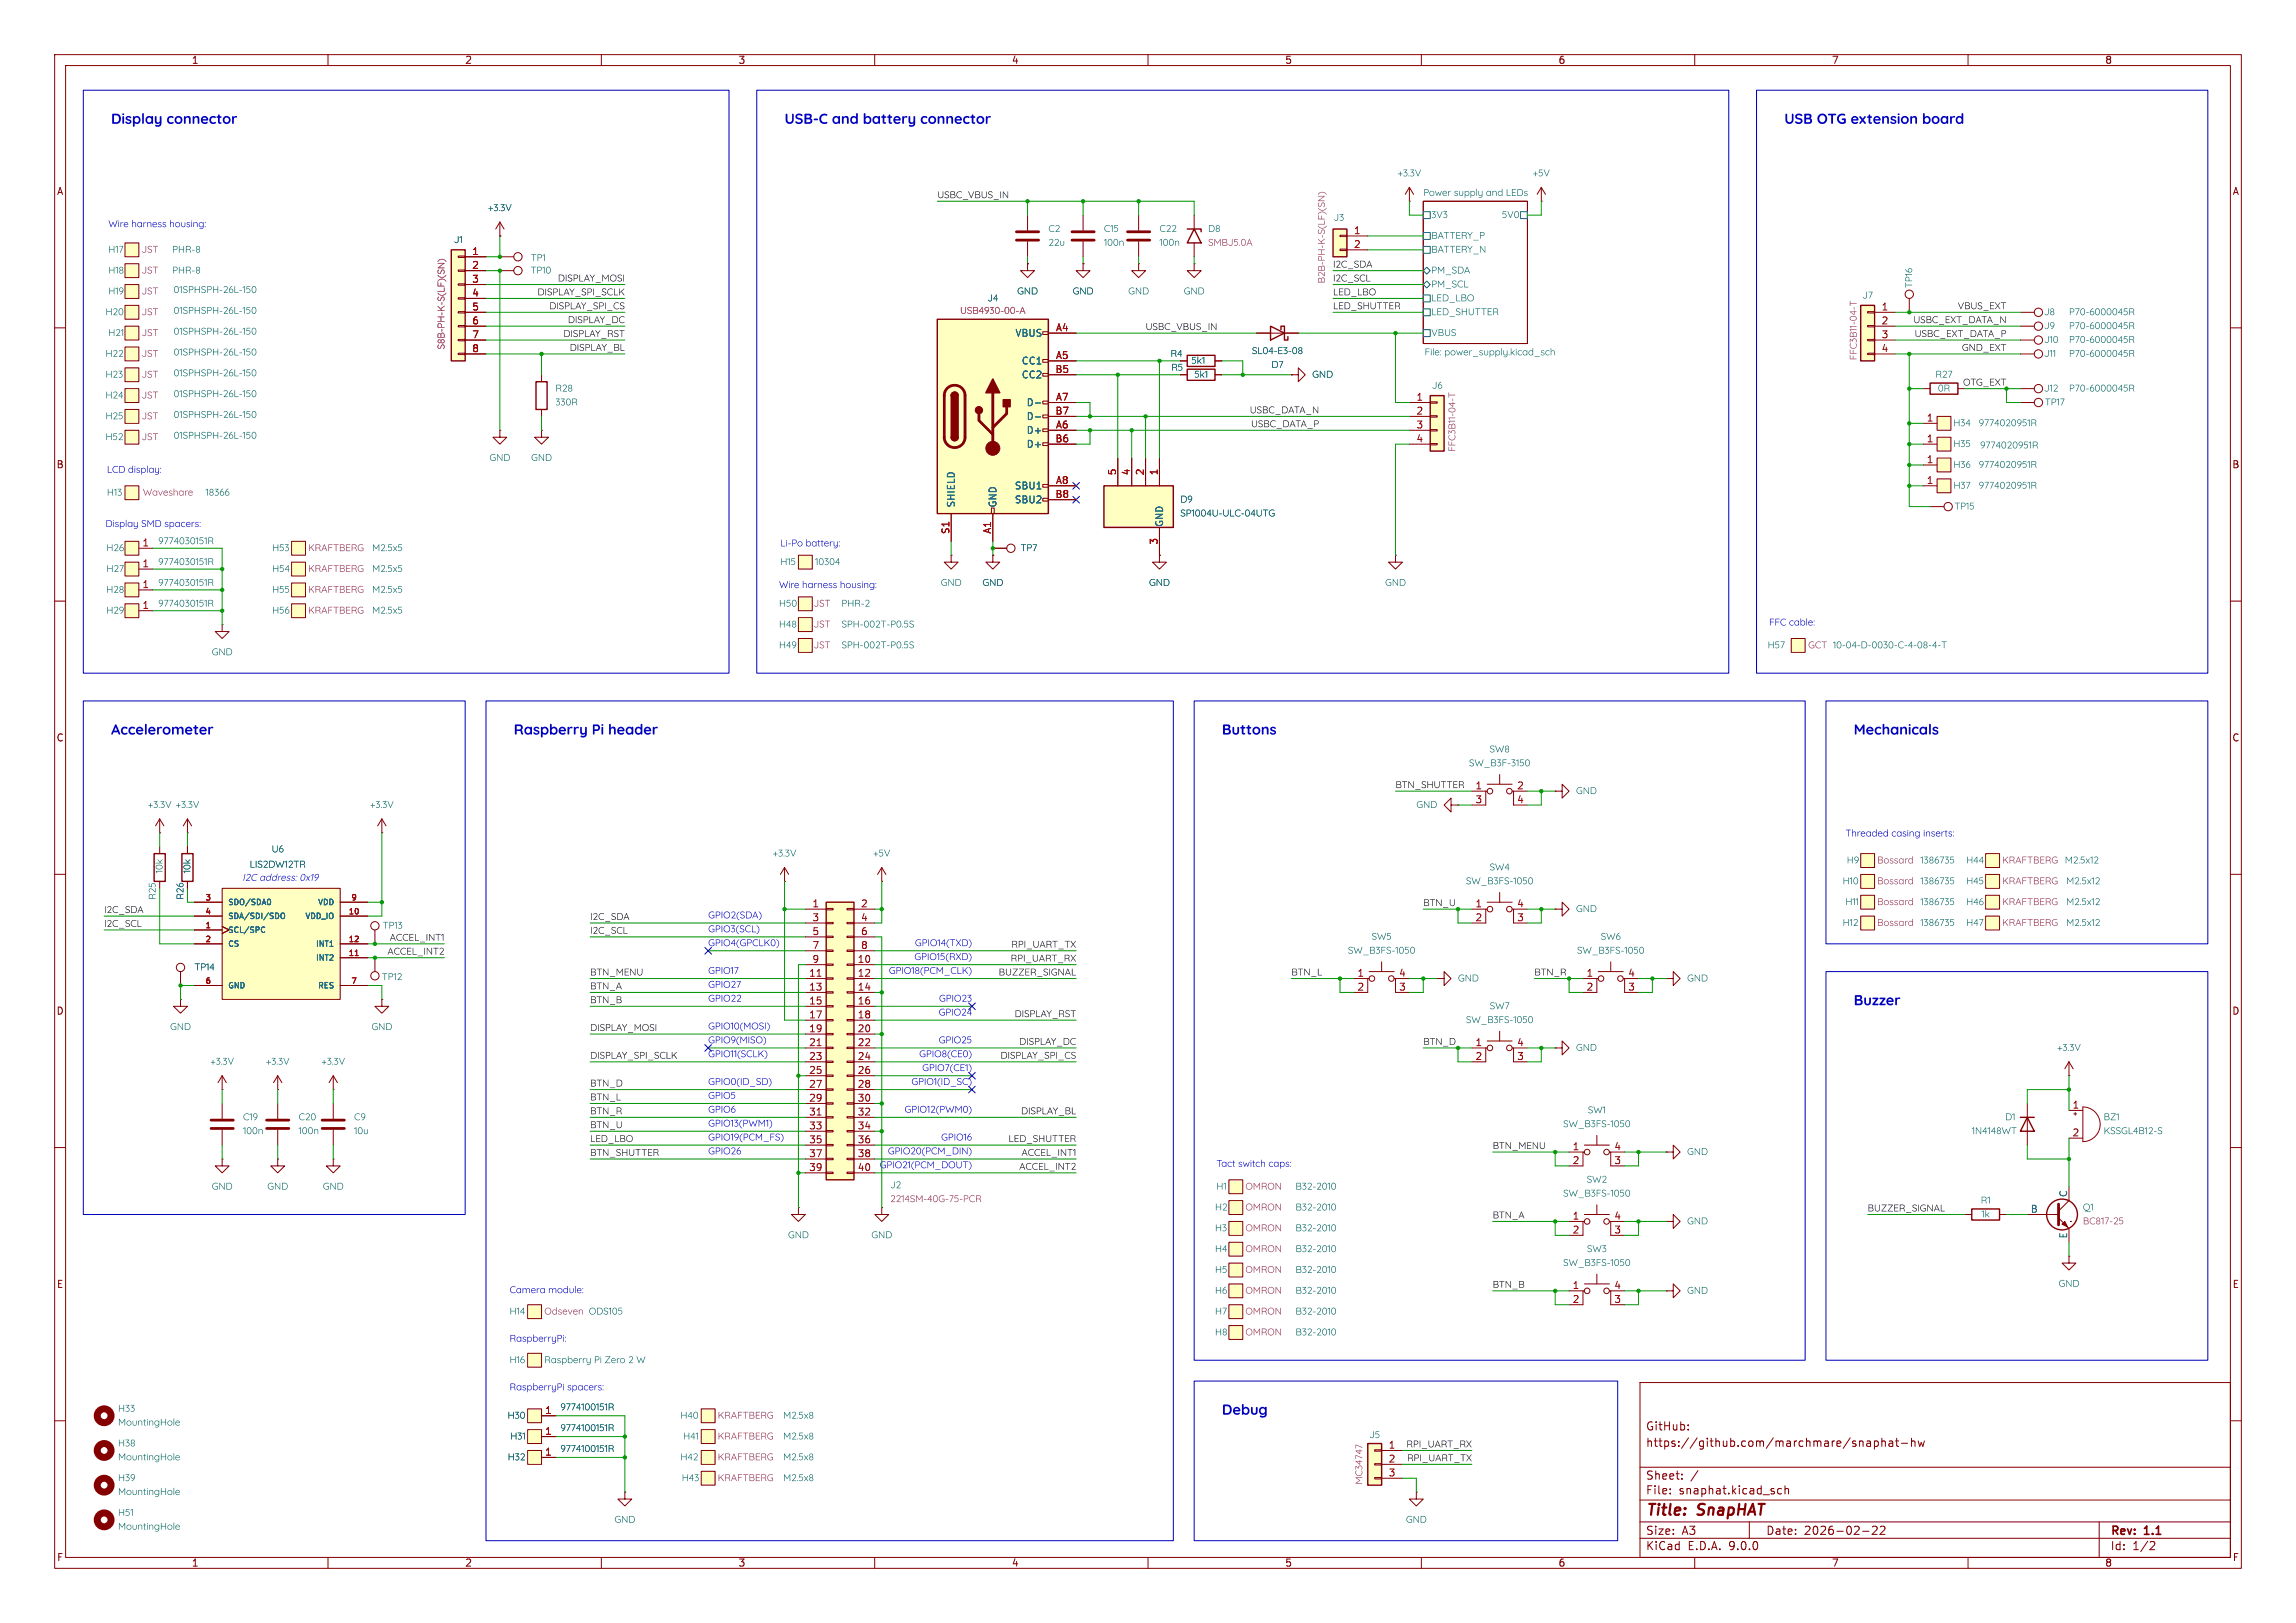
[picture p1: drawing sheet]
<svg xmlns="http://www.w3.org/2000/svg" width="420mm" height="297mm" viewBox="0 0 420 297" stroke-linecap="round" stroke-linejoin="round" font-family="sans-serif">
<defs><g id="words">
<g font-size="2.8" fill="#840000">
<text x="301" y="277.9">Title:</text>
<text x="310.6" y="277.9">SnapHAT</text>
</g>
<g font-size="2.1" fill="#840000">
<text x="301" y="262">GitHub:</text>
<text x="301" y="265">https://github.com/marchmare/snaphat-hw</text>
<text x="301" y="273.7">File:</text>
<text x="301" y="271">Sheet:</text>
<text x="307.1" y="273.7">snaphat.kicad_sch</text>
<text x="301" y="281.1">Size:</text>
<text x="307.6" y="281.1">A3</text>
<text x="323" y="281.1">Date:</text>
<text x="330" y="281.1">2026-02-22</text>
<text x="386" y="281.3">Rev:</text>
<text x="392.4" y="281.3">1.1</text>
<text x="301" y="283.9">KiCad</text>
<text x="308.7" y="283.9">E.D.A.</text>
<text x="316.3" y="283.9">9.0.0</text>
<text x="386" y="283.9">Id:</text>
<text x="390.1" y="283.9">1/2</text>
</g>
<g font-size="1.8" fill="#840000">
<text x="35" y="11.9">1</text>
<text x="85" y="11.9">2</text>
<text x="135" y="11.9">3</text>
<text x="185" y="11.9">4</text>
<text x="235" y="11.9">5</text>
<text x="285" y="11.9">6</text>
<text x="335" y="11.9">7</text>
<text x="385" y="11.9">8</text>
<text x="10.3" y="35.9">A</text>
<text x="408.3" y="35.9">A</text>
<text x="10.3" y="85.9">B</text>
<text x="408.2" y="85.9">B</text>
<text x="10.3" y="135.9">C</text>
<text x="408.2" y="135.9">C</text>
<text x="34.1" y="164.6" transform="rotate(-90 34.1 164.6)">R26</text>
<text x="10.3" y="185.9">D</text>
<text x="408.2" y="185.9">D</text>
<text x="10.3" y="235.9">E</text>
<text x="408.3" y="235.9">E</text>
<text x="10.3" y="285.9">F</text>
<text x="35" y="286.9">1</text>
<text x="85" y="286.9">2</text>
<text x="135" y="286.9">3</text>
<text x="185" y="286.9">4</text>
<text x="235" y="286.9">5</text>
<text x="285" y="286.9">6</text>
<text x="335" y="286.9">7</text>
<text x="385" y="286.9">8</text>
<text x="408.3" y="285.9">F</text>
</g>
<g font-size="1.8" fill="#006464">
<text x="255.6" y="32.9">+3.3V</text>
<text x="280.4" y="32.9">+5V</text>
<text x="89.3" y="39.2">+3.3V</text>
<text x="243.9" y="41">J3</text>
<text x="260.3" y="36.1">Power supply and LEDs</text>
<text x="261.8" y="40.5">3V3</text>
<text x="274.7" y="40.5">5V0</text>
<text x="19.8" y="46.8">H17</text>
<text x="31.5" y="46.8">PHR-8</text>
<text x="83" y="45.1">J1</text>
<text x="191.8" y="43">C2</text>
<text x="191.8" y="45.6">22u</text>
<text x="201.9" y="43">C15</text>
<text x="201.9" y="45.6">100n</text>
<text x="212.1" y="43">C22</text>
<text x="212.1" y="45.6">100n</text>
<text x="221" y="43">D8</text>
<text x="261.8" y="46.8">BATTERY_N</text>
<text x="261.8" y="44.3">BATTERY_P</text>
<text x="19.8" y="50.6">H18</text>
<text x="31.5" y="50.6">PHR-8</text>
<text x="97.1" y="50.6">TP10</text>
<text x="97.1" y="48.4">TP1</text>
<text x="261.8" y="53.2">PM_SCL</text>
<text x="261.8" y="50.6">PM_SDA</text>
<text x="350.4" y="52.7" transform="rotate(-90 350.4 52.7)">TP16</text>
<text x="19.3" y="58.3">H20</text>
<text x="19.8" y="54.5">H19</text>
<text x="31.7" y="58">01SPHSPH-26L-150</text>
<text x="31.7" y="54.2">01SPHSPH-26L-150</text>
<text x="180.6" y="55.7">J4</text>
<text x="186.1" y="54.5">GND</text>
<text x="196.2" y="54.5">GND</text>
<text x="206.4" y="54.5">GND</text>
<text x="216.5" y="54.5">GND</text>
<text x="261.8" y="55.7">LED_LBO</text>
<text x="261.8" y="58.3">LED_SHUTTER</text>
<text x="340.7" y="55.2">J7</text>
<text x="373.9" y="58.3">J8</text>
<text x="378.5" y="58.3">P70-6000045R</text>
<text x="19.3" y="65.9">H22</text>
<text x="19.8" y="62.1">H21</text>
<text x="31.7" y="61.8">01SPHSPH-26L-150</text>
<text x="31.7" y="65.6">01SPHSPH-26L-150</text>
<text x="185.7" y="61.8">VBUS</text>
<text x="214.1" y="65.9">R4</text>
<text x="229" y="65.4">SL04-E3-08</text>
<text x="260.6" y="66">File:power_supply.kicad_sch</text>
<text x="261.8" y="62.1">VBUS</text>
<text x="373.9" y="63.3">J10</text>
<text x="373.9" y="60.8">J9</text>
<text x="373.9" y="65.9">J11</text>
<text x="378.5" y="60.8">P70-6000045R</text>
<text x="378.5" y="63.3">P70-6000045R</text>
<text x="378.5" y="65.9">P70-6000045R</text>
<text x="19.3" y="69.7">H23</text>
<text x="31.7" y="69.4">01SPHSPH-26L-150</text>
<text x="186.8" y="66.9">CC1</text>
<text x="186.8" y="69.4">CC2</text>
<text x="214.2" y="68.4">R5</text>
<text x="217.9" y="67.2">5k1</text>
<text x="218.5" y="69.7">5k1</text>
<text x="232.6" y="67.9">D7</text>
<text x="240" y="69.7">GND</text>
<text x="261.9" y="71.7">J6</text>
<text x="354" y="69.7">R27</text>
<text x="19.3" y="73.5">H24</text>
<text x="19.3" y="77.3">H25</text>
<text x="31.7" y="73.3">01SPHSPH-26L-150</text>
<text x="31.7" y="77.1">01SPHSPH-26L-150</text>
<text x="101.6" y="72.2">R28</text>
<text x="101.6" y="74.8">330R</text>
<text x="187.7" y="74.5">D-</text>
<text x="187.7" y="77.1">D-</text>
<text x="354.5" y="72.2">0R</text>
<text x="373.9" y="72.2">J12</text>
<text x="374.1" y="74.8">TP17</text>
<text x="378.5" y="72.2">P70-6000045R</text>
<text x="19.3" y="81.1">H52</text>
<text x="31.7" y="80.9">01SPHSPH-26L-150</text>
<text x="187.7" y="79.6">D+</text>
<text x="187.7" y="82.1">D+</text>
<text x="357.3" y="78.6">H34</text>
<text x="357.3" y="82.4">H35</text>
<text x="361.9" y="78.6">9774020951R</text>
<text x="362.2" y="82.6">9774020951R</text>
<text x="89.5" y="84.9">GND</text>
<text x="97.2" y="84.9">GND</text>
<text x="185.5" y="89.8">SBU1</text>
<text x="357.3" y="86.2">H36</text>
<text x="361.9" y="86.2">9774020951R</text>
<text x="19.6" y="91.3">H13</text>
<text x="37.6" y="91.3">18366</text>
<text x="174.9" y="93" transform="rotate(-90 174.9 93)">SHIELD</text>
<text x="182.5" y="93" transform="rotate(-90 182.5 93)">GND</text>
<text x="185.5" y="92.3">SBU2</text>
<text x="215.9" y="92.6">D9</text>
<text x="215.9" y="95.1">SP1004U-ULC-04UTG</text>
<text x="357.3" y="90">H37</text>
<text x="357.5" y="93.8">TP15</text>
<text x="361.9" y="90">9774020951R</text>
<text x="19.5" y="101.4">H26</text>
<text x="28.9" y="100.2">9774030151R</text>
<text x="49.8" y="101.4">H53</text>
<text x="186.7" y="101.4">TP7</text>
<text x="213" y="96.5" transform="rotate(-90 213 96.5)">GND</text>
<text x="19.5" y="105.3">H27</text>
<text x="28.9" y="104">9774030151R</text>
<text x="28.9" y="107.8">9774030151R</text>
<text x="49.8" y="105.3">H54</text>
<text x="142.7" y="104">H15</text>
<text x="149.1" y="104">10304</text>
<text x="172.1" y="107.8">GND</text>
<text x="179.7" y="107.8">GND</text>
<text x="210.2" y="107.8">GND</text>
<text x="253.4" y="107.8">GND</text>
<text x="19.4" y="109.1">H28</text>
<text x="19.4" y="112.9">H29</text>
<text x="28.9" y="111.6">9774030151R</text>
<text x="49.8" y="112.9">H56</text>
<text x="49.8" y="109.1">H55</text>
<text x="142.5" y="111.6">H50</text>
<text x="153.9" y="111.6">PHR-2</text>
<text x="142.5" y="119.2">H49</text>
<text x="142.5" y="115.4">H48</text>
<text x="153.9" y="115.4">SPH-002T-P0.5S</text>
<text x="153.9" y="119.2">SPH-002T-P0.5S</text>
<text x="323.3" y="119.2">H57</text>
<text x="38.7" y="120.5">GND</text>
<text x="268.7" y="140.8">SW_B3F-3150</text>
<text x="272.5" y="138.3">SW8</text>
<text x="27" y="148.4">+3.3V +3.3V</text>
<text x="67.7" y="148.4">+3.3V</text>
<text x="259.1" y="148.4">GND</text>
<text x="288.3" y="145.9">GND</text>
<text x="30.3" y="159.8" transform="rotate(-90 30.3 159.8)">10k</text>
<text x="35.4" y="159.8" transform="rotate(-90 35.4 159.8)">10k</text>
<text x="45.7" y="159.4">LIS2DW12TR</text>
<text x="49.7" y="156.6">U6</text>
<text x="141.3" y="157.3">+3.3V</text>
<text x="159.7" y="157.3">+5V</text>
<text x="272.5" y="159.9">SW4</text>
<text x="337.8" y="158.6">H9</text>
<text x="351.3" y="158.6">1386735</text>
<text x="359.7" y="158.6">H44</text>
<text x="29.1" y="164.7" transform="rotate(-90 29.1 164.7)">R25</text>
<text x="268.1" y="162.4">SW_B3FS-1050</text>
<text x="288.3" y="167.5">GND</text>
<text x="337.1" y="162.4">H10</text>
<text x="337.6" y="166.2">H11</text>
<text x="351.3" y="162.4">1386735</text>
<text x="351.3" y="166.2">1386735</text>
<text x="359.7" y="166.2">H46</text>
<text x="359.7" y="162.4">H45</text>
<text x="70" y="170.5">TP13</text>
<text x="250.9" y="172.6">SW5</text>
<text x="292.8" y="172.6">SW6</text>
<text x="337.1" y="170">H12</text>
<text x="351.3" y="170">1386735</text>
<text x="359.7" y="170">H47</text>
<text x="35.6" y="178.2">TP14</text>
<text x="69.8" y="179.9">TP12</text>
<text x="246.6" y="175.1">SW_B3FS-1050</text>
<text x="288.5" y="175.1">SW_B3FS-1050</text>
<text x="266.7" y="180.2">GND</text>
<text x="272.5" y="185.3">SW7</text>
<text x="308.6" y="180.2">GND</text>
<text x="31.1" y="189.1">GND</text>
<text x="67.9" y="189.1">GND</text>
<text x="268.1" y="187.8">SW_B3FS-1050</text>
<text x="38.5" y="195.4">+3.3V</text>
<text x="48.6" y="195.4">+3.3V</text>
<text x="58.8" y="195.4">+3.3V</text>
<text x="288.3" y="192.9">GND</text>
<text x="376.3" y="192.9">+3.3V</text>
<text x="44.4" y="205.6">C19</text>
<text x="44.4" y="208.1">100n</text>
<text x="54.6" y="205.6">C20</text>
<text x="54.6" y="208.1">100n</text>
<text x="64.8" y="205.6">C9</text>
<text x="64.8" y="208.1">10u</text>
<text x="285.9" y="206.9">SW_B3FS-1050</text>
<text x="290.4" y="204.3">SW1</text>
<text x="360.7" y="208.1">1N4148WT</text>
<text x="366.8" y="205.6">D1</text>
<text x="384.8" y="205.6">BZ1</text>
<text x="384.8" y="208.1">KSSGL4B12-S</text>
<text x="308.6" y="211.9">GND</text>
<text x="38.7" y="218.3">GND</text>
<text x="48.9" y="218.3">GND</text>
<text x="59.1" y="218.3">GND</text>
<text x="162.8" y="218">J2</text>
<text x="222.5" y="218.3">H1</text>
<text x="237" y="218.3">B32-2010</text>
<text x="285.9" y="219.6">SW_B3FS-1050</text>
<text x="290.2" y="217">SW2</text>
<text x="362.3" y="220.8">R1</text>
<text x="371.4" y="222">B</text>
<text x="378.2" y="219.2" transform="rotate(-90 378.2 219.2)">C</text>
<text x="144.1" y="227.2">GND</text>
<text x="159.4" y="227.2">GND</text>
<text x="222.2" y="222.1">H2</text>
<text x="222.2" y="225.9">H3</text>
<text x="237" y="222.1">B32-2010</text>
<text x="237" y="225.9">B32-2010</text>
<text x="308.6" y="224.6">GND</text>
<text x="378.2" y="226.7" transform="rotate(-90 378.2 226.7)">E</text>
<text x="381" y="222.1">Q1</text>
<text x="222.2" y="229.7">H4</text>
<text x="222.2" y="233.5">H5</text>
<text x="237" y="229.7">B32-2010</text>
<text x="237" y="233.5">B32-2010</text>
<text x="285.9" y="232.3">SW_B3FS-1050</text>
<text x="290.3" y="229.7">SW3</text>
<text x="222.2" y="237.3">H6</text>
<text x="237" y="237.3">B32-2010</text>
<text x="308.6" y="237.3">GND</text>
<text x="376.6" y="236.1">GND</text>
<text x="93.2" y="241.1">H14</text>
<text x="222.2" y="245">H8</text>
<text x="222.2" y="241.1">H7</text>
<text x="237" y="245">B32-2010</text>
<text x="237" y="241.1">B32-2010</text>
<text x="93.2" y="250">H16</text>
<text x="99.6" y="250">Raspberry Pi Zero 2 W</text>
<text x="21.6" y="258.9">H33</text>
<text x="21.6" y="261.5">MountingHole</text>
<text x="92.9" y="260.2">H30</text>
<text x="102.5" y="258.7">9774100151R</text>
<text x="102.5" y="262.5">9774100151R</text>
<text x="124.5" y="260.2">H40</text>
<text x="250.5" y="263.8">J5</text>
<text x="21.6" y="265.3">H38</text>
<text x="21.6" y="267.8">MountingHole</text>
<text x="92.9" y="267.8">H32</text>
<text x="93.3" y="264">H31</text>
<text x="102.5" y="266.3">9774100151R</text>
<text x="124.5" y="267.8">H42</text>
<text x="125" y="264">H41</text>
<text x="21.6" y="274.2">MountingHole</text>
<text x="21.6" y="271.6">H39</text>
<text x="124.7" y="271.6">H43</text>
<text x="21.6" y="280.5">MountingHole</text>
<text x="21.6" y="278">H51</text>
<text x="112.4" y="279.2">GND</text>
<text x="257.2" y="279.2">GND</text>
</g>
<g font-size="1.8" fill="#0000c2">
<text x="19.8" y="41.8">Wire harness housing:</text>
<text x="19.6" y="86.7">LCD display:</text>
<text x="19.3" y="96.6">Display SMD spacers:</text>
<text x="142.7" y="100.2">Li-Po battery:</text>
<text x="142.5" y="107.8">Wire harness housing:</text>
<text x="323.6" y="114.7">FFCcable:</text>
<text x="337.6" y="153.3">Threaded casing inserts:</text>
<text x="44.4" y="161.8">I2Caddress: 0x19</text>
<text x="129.5" y="173.4">GPIO4(GPCLK0)</text>
<text x="129.5" y="170.8">GPIO3(SCL)</text>
<text x="129.5" y="168.3">GPIO2(SDA)</text>
<text x="167.4" y="173.4">GPIO14(TXD)</text>
<text x="129.5" y="178.4">GPIO17</text>
<text x="162.6" y="178.4">GPIO18(PCM_CLK)</text>
<text x="167.3" y="175.9">GPIO15(RXD)</text>
<text x="129.5" y="181">GPIO27</text>
<text x="129.5" y="183.5">GPIO22</text>
<text x="171.8" y="183.5">GPIO23</text>
<text x="129.5" y="191.1">GPIO9(MISO)</text>
<text x="129.5" y="188.6">GPIO10(MOSI)</text>
<text x="171.7" y="186.1">GPIO24</text>
<text x="171.7" y="191.1">GPIO25</text>
<text x="129.5" y="193.7">GPIO11(SCLK)</text>
<text x="168.1" y="193.7">GPIO8(CE0)</text>
<text x="168.7" y="196.2">GPIO7(CE1)</text>
<text x="129.5" y="203.8">GPIO6</text>
<text x="129.5" y="201.3">GPIO5</text>
<text x="129.5" y="198.8">GPIO0(ID_SD)</text>
<text x="165.5" y="203.8">GPIO12(PWM0)</text>
<text x="166.7" y="198.8">GPIO1(ID_SC)</text>
<text x="129.5" y="206.4">GPIO13(PWM1)</text>
<text x="129.5" y="208.9">GPIO19(PCM_FS)</text>
<text x="172.2" y="208.9">GPIO16</text>
<text x="129.5" y="211.5">GPIO26</text>
<text x="160.9" y="214">GPIO21(PCM_DOUT)</text>
<text x="162.4" y="211.5">GPIO20(PCM_DIN)</text>
<text x="222.5" y="213.7">Tact switch caps:</text>
<text x="93.2" y="236.9">Camera module:</text>
<text x="93.2" y="245.7">RaspberryPi:</text>
<text x="93.2" y="254.6">RaspberryPi spacers:</text>
</g>
<g font-size="1.8" fill="#0f0f0f">
<text x="171.4" y="36.5">USBC_VBUS_IN</text>
<text x="102" y="51.7">DISPLAY_MOSI</text>
<text x="243.8" y="51.7">I2C_SCL</text>
<text x="243.8" y="49.2">I2C_SDA</text>
<text x="98.3" y="54.3">DISPLAY_SPI_SCLK</text>
<text x="100.5" y="56.8">DISPLAY_SPI_CS</text>
<text x="103.9" y="59.3">DISPLAY_DC</text>
<text x="243.8" y="56.8">LED_SHUTTER</text>
<text x="243.8" y="54.3">LED_LBO</text>
<text x="350" y="59.3">USBC_EXT_DATA_N</text>
<text x="358.1" y="56.8">VBUS_EXT</text>
<text x="103.1" y="61.9">DISPLAY_RST</text>
<text x="104.2" y="64.4">DISPLAY_BL</text>
<text x="209.5" y="60.6">USBC_VBUS_IN</text>
<text x="350.2" y="61.9">USBC_EXT_DATA_P</text>
<text x="358.9" y="64.4">GND_EXT</text>
<text x="228.6" y="75.9">USBC_DATA_N</text>
<text x="228.8" y="78.4">USBC_DATA_P</text>
<text x="255.3" y="144.4">BTN_SHUTTER</text>
<text x="19" y="167.3">I2C_SDA</text>
<text x="260.3" y="166">BTN_U</text>
<text x="19" y="169.8">I2C_SCL</text>
<text x="71.3" y="172.4">ACCEL_INT1</text>
<text x="107.9" y="168.6">I2C_SDA</text>
<text x="107.9" y="171.1">I2C_SCL</text>
<text x="185" y="173.6">RPI_UART_TX</text>
<text x="70.9" y="174.9">ACCEL_INT2</text>
<text x="107.9" y="178.7">BTN_MENU</text>
<text x="182.7" y="178.7">BUZZER_SIGNAL</text>
<text x="184.9" y="176.2">RPI_UART_RX</text>
<text x="236.2" y="178.7">BTN_L</text>
<text x="280.7" y="178.7">BTN_R</text>
<text x="107.9" y="183.8">BTN_B</text>
<text x="107.9" y="181.3">BTN_A</text>
<text x="107.9" y="188.9">DISPLAY_MOSI</text>
<text x="185.6" y="186.3">DISPLAY_RST</text>
<text x="186.4" y="191.4">DISPLAY_DC</text>
<text x="260.3" y="191.4">BTN_D</text>
<text x="107.9" y="194">DISPLAY_SPI_SCLK</text>
<text x="183" y="194">DISPLAY_SPI_CS</text>
<text x="107.9" y="201.6">BTN_L</text>
<text x="107.9" y="199">BTN_D</text>
<text x="107.9" y="204.1">BTN_R</text>
<text x="107.9" y="206.7">BTN_U</text>
<text x="107.9" y="209.2">LED_LBO</text>
<text x="184.5" y="209.2">LED_SHUTTER</text>
<text x="186.8" y="204.1">DISPLAY_BL</text>
<text x="107.9" y="211.7">BTN_SHUTTER</text>
<text x="186.4" y="214.3">ACCEL_INT2</text>
<text x="186.8" y="211.7">ACCEL_INT1</text>
<text x="273" y="210.5">BTN_MENU</text>
<text x="341.6" y="221.9">BUZZER_SIGNAL</text>
<text x="273" y="223.2">BTN_A</text>
<text x="273" y="235.9">BTN_B</text>
<text x="257.3" y="265.1">RPI_UART_RX</text>
<text x="257.4" y="267.6">RPI_UART_TX</text>
</g>
<g font-size="1.8" fill="#840084">
<text x="25.9" y="46.8">JST</text>
<text x="221" y="45.6">SMBJ5.0A</text>
<text x="25.9" y="50.6">JST</text>
<text x="242.9" y="51.9" transform="rotate(-90 242.9 51.9)">B2B-PH-K-S(LF)(SN)</text>
<text x="25.9" y="58.3">JST</text>
<text x="25.9" y="54.5">JST</text>
<text x="175.6" y="58">USB4930-00-A</text>
<text x="25.9" y="62.1">JST</text>
<text x="25.9" y="65.9">JST</text>
<text x="81.9" y="64" transform="rotate(-90 81.9 64)">S8B-PH-K-S(LF)(SN)</text>
<text x="340.2" y="65.9" transform="rotate(-90 340.2 65.9)">FFC3B11-04-T</text>
<text x="25.9" y="69.7">JST</text>
<text x="25.9" y="73.5">JST</text>
<text x="25.9" y="77.3">JST</text>
<text x="25.9" y="81.1">JST</text>
<text x="266.8" y="82.7" transform="rotate(-90 266.8 82.7)">FFC3B11-04-T</text>
<text x="26.1" y="91.3">Waveshare</text>
<text x="56.4" y="101.4">KRAFTBERG M2.5x5</text>
<text x="56.4" y="105.3">KRAFTBERG M2.5x5</text>
<text x="56.4" y="109.1">KRAFTBERG M2.5x5</text>
<text x="56.4" y="112.9">KRAFTBERG M2.5x5</text>
<text x="148.8" y="111.6">JST</text>
<text x="148.8" y="115.4">JST</text>
<text x="148.8" y="119.2">JST</text>
<text x="330.8" y="119.2">GCT 10-04-D-0030-C-4-08-4-T</text>
<text x="343.4" y="158.6">Bossard</text>
<text x="366.2" y="158.6">KRAFTBERG M2.5x12</text>
<text x="343.4" y="162.4">Bossard</text>
<text x="343.4" y="166.2">Bossard</text>
<text x="366.2" y="162.4">KRAFTBERG M2.5x12</text>
<text x="366.2" y="166.2">KRAFTBERG M2.5x12</text>
<text x="343.4" y="170">Bossard</text>
<text x="366.2" y="170">KRAFTBERG M2.5x12</text>
<text x="162.8" y="220.6">2214SM-40G-75-PCR</text>
<text x="227.8" y="218.3">OMRON</text>
<text x="227.8" y="222.1">OMRON</text>
<text x="227.8" y="225.9">OMRON</text>
<text x="381" y="224.6">BC817-25</text>
<text x="227.8" y="229.7">OMRON</text>
<text x="227.8" y="233.5">OMRON</text>
<text x="227.8" y="237.3">OMRON</text>
<text x="99.6" y="241.1">Odseven ODS105</text>
<text x="227.8" y="245">OMRON</text>
<text x="227.8" y="241.1">OMRON</text>
<text x="131.3" y="260.2">KRAFTBERG M2.5x8</text>
<text x="131.3" y="267.8">KRAFTBERG M2.5x8</text>
<text x="131.3" y="264">KRAFTBERG M2.5x8</text>
<text x="131.3" y="271.6">KRAFTBERG M2.5x8</text>
<text x="249.8" y="271.7" transform="rotate(-90 249.8 271.7)">MC34747</text>
</g>
<g font-size="1.8" fill="#a90000">
<text x="86.3" y="46.7">1</text>
<text x="247.6" y="42.9">1</text>
<text x="247.6" y="45.5">2</text>
<text x="86.3" y="49.3">2</text>
<text x="86.3" y="51.8">3</text>
<text x="86.3" y="54.4">4</text>
<text x="86.3" y="56.9">5</text>
<text x="86.3" y="59.4">6</text>
<text x="344.1" y="56.9">1</text>
<text x="344.1" y="59.4">2</text>
<text x="86.3" y="62">7</text>
<text x="86.3" y="64.5">8</text>
<text x="193.1" y="60.7">A4</text>
<text x="193.1" y="65.8">A5</text>
<text x="344.1" y="62">3</text>
<text x="344.1" y="64.5">4</text>
<text x="193" y="68.3">B5</text>
<text x="193" y="75.9">B7</text>
<text x="193.1" y="73.4">A7</text>
<text x="259" y="73.4">1</text>
<text x="259" y="75.9">2</text>
<text x="352.4" y="77.2">1</text>
<text x="193" y="81">B6</text>
<text x="193.1" y="78.5">A6</text>
<text x="259" y="78.5">3</text>
<text x="259" y="81">4</text>
<text x="352.4" y="81">1</text>
<text x="193.1" y="88.6">A8</text>
<text x="204.2" y="87.1" transform="rotate(-90 204.2 87.1)">5</text>
<text x="206.8" y="87.1" transform="rotate(-90 206.8 87.1)">4</text>
<text x="209.3" y="87.1" transform="rotate(-90 209.3 87.1)">2</text>
<text x="211.8" y="87.1" transform="rotate(-90 211.8 87.1)">1</text>
<text x="352.4" y="88.6">1</text>
<text x="352.4" y="84.8">1</text>
<text x="193" y="91.2">B8</text>
<text x="26" y="100.1">1</text>
<text x="173.7" y="97.8" transform="rotate(-90 173.7 97.8)">S1</text>
<text x="181.4" y="97.8" transform="rotate(-90 181.4 97.8)">A1</text>
<text x="211.8" y="99.8" transform="rotate(-90 211.8 99.8)">3</text>
<text x="26" y="103.9">1</text>
<text x="26" y="107.7">1</text>
<text x="26" y="111.5">1</text>
<text x="269.8" y="144.5">1</text>
<text x="269.8" y="147.1">3</text>
<text x="277.4" y="144.5">2</text>
<text x="277.4" y="147.1">4</text>
<text x="148.5" y="166.1">1</text>
<text x="157.4" y="166.1">2</text>
<text x="269.8" y="166.1">1</text>
<text x="277.4" y="166.1">4</text>
<text x="148.5" y="168.7">3</text>
<text x="148.5" y="171.2">5</text>
<text x="148.5" y="173.7">7</text>
<text x="157.4" y="168.7">4</text>
<text x="157.4" y="171.2">6</text>
<text x="157.4" y="173.7">8</text>
<text x="269.8" y="168.7">2</text>
<text x="277.4" y="168.7">3</text>
<text x="147.9" y="178.8">11</text>
<text x="148.5" y="176.3">9</text>
<text x="156.8" y="176.3">10</text>
<text x="156.8" y="178.8">12</text>
<text x="248.2" y="178.8">1</text>
<text x="255.8" y="178.8">4</text>
<text x="290.1" y="178.8">1</text>
<text x="297.7" y="178.8">4</text>
<text x="147.9" y="181.4">13</text>
<text x="147.9" y="183.9">15</text>
<text x="156.8" y="181.4">14</text>
<text x="156.8" y="183.9">16</text>
<text x="248.2" y="181.4">2</text>
<text x="255.8" y="181.4">3</text>
<text x="290.1" y="181.4">2</text>
<text x="297.7" y="181.4">3</text>
<text x="147.9" y="186.4">17</text>
<text x="147.9" y="189">19</text>
<text x="147.9" y="191.5">21</text>
<text x="156.8" y="186.4">18</text>
<text x="156.8" y="189">20</text>
<text x="156.8" y="191.5">22</text>
<text x="269.8" y="191.5">1</text>
<text x="277.4" y="191.5">4</text>
<text x="147.9" y="194.1">23</text>
<text x="147.9" y="196.6">25</text>
<text x="156.8" y="194.1">24</text>
<text x="156.8" y="196.6">26</text>
<text x="269.8" y="194.1">2</text>
<text x="277.4" y="194.1">3</text>
<text x="147.9" y="199.1">27</text>
<text x="147.9" y="201.7">29</text>
<text x="156.8" y="199.1">28</text>
<text x="156.8" y="201.7">30</text>
<text x="379" y="202.9">1</text>
<text x="147.9" y="204.2">31</text>
<text x="147.9" y="206.8">33</text>
<text x="147.9" y="209.3">35</text>
<text x="156.8" y="204.2">32</text>
<text x="156.8" y="206.8">34</text>
<text x="156.8" y="209.3">36</text>
<text x="379" y="208">2</text>
<text x="147.9" y="211.8">37</text>
<text x="147.9" y="214.4">39</text>
<text x="156.8" y="211.8">38</text>
<text x="156.8" y="214.4">40</text>
<text x="287.6" y="210.6">1</text>
<text x="287.6" y="213.1">2</text>
<text x="295.2" y="210.6">4</text>
<text x="295.2" y="213.1">3</text>
<text x="287.6" y="223.3">1</text>
<text x="287.6" y="225.8">2</text>
<text x="295.2" y="223.3">4</text>
<text x="295.2" y="225.8">3</text>
<text x="287.6" y="236">1</text>
<text x="287.6" y="238.5">2</text>
<text x="295.2" y="236">4</text>
<text x="295.2" y="238.5">3</text>
<text x="99.6" y="258.8">1</text>
<text x="99.6" y="262.6">1</text>
<text x="99.6" y="266.4">1</text>
<text x="253.9" y="265.2">1</text>
<text x="253.9" y="267.7">2</text>
<text x="253.9" y="270.3">3</text>
</g>
<text font-size="1.8" fill="#009600" x="359.1" y="70.8">OTG_EXT</text>
<g font-size="1.4" fill="#a90000">
<text x="37.5" y="164.8">3</text>
<text x="37.5" y="167.4">4</text>
<text x="63.7" y="167.4">10</text>
<text x="64.2" y="164.8">9</text>
<text x="37.5" y="169.9">1</text>
<text x="37.5" y="172.5">2</text>
<text x="63.7" y="172.5">12</text>
<text x="63.7" y="175">11</text>
<text x="37.5" y="180.1">6</text>
<text x="64.2" y="180.1">7</text>
</g>
<g font-size="1.4" fill="#006464">
<text x="41.7" y="165.8">SDO/SDA0</text>
<text x="58.1" y="165.8">VDD</text>
<text x="41.7" y="168.4">SDA/SDI/SDO</text>
<text x="41.7" y="170.9">SCL/SPC</text>
<text x="41.7" y="173.5">CS</text>
<text x="55.7" y="168.4">VDD_IO</text>
<text x="57.7" y="173.5">INT1</text>
<text x="57.7" y="176">INT2</text>
<text x="41.7" y="181.1">GND</text>
<text x="58.1" y="181.1">RES</text>
</g>
</g></defs>
<g fill="none" stroke="#840000" stroke-width=".18">
<path d="M10 10h400v277h-400zM12 12h396v273h-396zM60 10v2M110 10v2M160 10v2M210 10v2M260 10v2M310 10v2M360 10v2M260.3 36.8h19.1v26.1h-19.1zM10 60h2M408 60h2"/>
<path d="M10 110h2M408 110h2M10 160h2M408 160h2M10 210h2M408 210h2M300 253h108v32h-108zM10 260h2M300 278.5h108M300 274.5h108M300 268.5h108M305.5 273.2v.2"/>
<path d="M305.5 272.5v.1M307.7 270.5v.2M307.7 269.8v.1M308.8 261.5v.2M308.8 260.8v.1M310.6 269.1l-1.3 1.9M320 278.5v3M325.9 272.5l-.5-.1-.2 .3v.4l.1 .2h.6M326.5 272.5l.2-.1 .4 .1 .1 .9M326.5 271.9v1.5M340.6 263.7l.2 .2v.8M341.5 263.8h.6l.1 .9"/>
<path d="M342.2 264l-.5 .1a.29 .29 0 0 0-.3 .3 .29 .29 0 0 0 .3 .3l.5-.1M342.5 279.4l.6-.1 .2 .1 .1 .3-1 1.1h1M342.9 263.8l.4-.1 .3 .3v.4l-.2 .2h-.5M342.9 263.7v1.5M343.9 279.4l.6-.1 .2 .1 .1 .3-.9 1.1h.9M344.2 263.8l.2-.1 .4 .1 .1 .9M344.2 263.2v1.5M345.6 263.8h.6v.9M346.2 264l-.5 .1a.29 .29 0 0 0-.2 .3 .29 .29 0 0 0 .2 .3l.5-.1M346.7 263.7h.6M346.9 263.2v1.3l.4 .2M347.8 264.1h1.1"/>
<path d="M349.7 263.8l.2-.1 .3 .1 .1 .9M349.7 263.2v1.5M350.9 263.7l.3 1 .2-.7 .3 .7 .3-1M384 278.5v6.5M408 260h2M60 285v2M110 285v2M160 285v2M210 285v2M260 285v2M300 281.5h108M310 285v2"/>
<path d="M340.7 280.2h1.2M360 285v2M393.5 282.1l.5 .1 .2 .3-1 1.1h1"/>
</g>
<path d="M260.3 38.7h1.3v1.3h-1.3zM278.1 38.7h1.3v1.3h-1.3zM260.3 45.1h1.3v1.3h-1.3zM260.3 42.5h1.3v1.3h-1.3zM260.3 54h1.3v1.2h-1.3zM260.3 49.5l.7-.6 .6 .6-.6 .7zM260.3 56.5h1.3v1.3h-1.3zM261 51.4l.6 .7-.6 .6-.7-.6zM260.3 60.3h1.3v1.3h-1.3z" fill="none" stroke="#006464" stroke-width=".18"/>
<g fill="#006464">
<path d="M260.8 63.8h.7l-.6 .1v.4l.5 .1h-.5l-.1 .6z"/>
<path d="M262.2 63.7v1.3z"/>
<path d="M274.7 63.7v1.3z"/>
<path d="M276.4 63.7l.1 .9 .6-.5-.4 .4 .3 .5-.4-.4-.2 .4z"/>
<path d="M279.7 64.2l.4-.1 .2 .2 .1-.6v1.3l-.1-.2-.2 .2h-.3l-.2-.3v-.1h.1a.33 .33 0 0 0 .5 .2 .33 .33 0 0 0 0-.5 .33 .33 0 0 0-.5 .2l-.1 .1z"/>
<path d="M283.7 63.7l.1 .6 .3-.2 .2 .2 .1 .7-.1-.7-.2-.1-.3 .2v.6h-.1z"/>
<circle cx="261.8" cy="63.9" r=".08"/>
<circle cx="277.3" cy="63.9" r=".08"/>
</g>
<path d="M353.1 70.1h5v2h-5z" fill="none" stroke="#840000" stroke-width=".25"/>
<path d="M351.8 71.1h1.3M358.1 71.1h1.3" fill="none" stroke="#840000" stroke-width=".18"/>
<path d="M22.9 102.9h2.5v2.5h-2.5z" fill="#ffffc2"/>
<path d="M188 39.4v2.8M198.1 39.4v2.8M208.3 39.4v2.8M188 48.3v1.2h1.2l-1.2 1.3-1.3-1.3h1.3M188 48.3h.1M188 44.2v2.8M198.1 44.2v2.8M208.3 44.2v2.8M22.9 102.9h2.5v2.5h-2.5zM25.4 104.1h2.5" fill="none" stroke="#840000" stroke-width=".18"/>
<path d="M185.9 42.4h4.1M185.9 43.9h4.1M196.1 42.4h4.1M196.1 43.9h4.1M206.2 42.4h4.1M206.2 43.9h4.1" fill="none" stroke="#840000" stroke-width=".51"/>
<path d="M171.4 58.4h20.4v35.6h-20.4z" fill="#ffffc2"/>
<g fill="none" stroke="#840000" stroke-width=".18">
<path d="M190.8 60.7h1v.5h-1zM190.8 65.8h1v.5h-1zM190.8 68.3h1v.5h-1zM190.8 73.4h1v.5h-1zM190.8 75.9h1v.6h-1zM190.8 78.5h1v.5h-1zM191.8 61h5M191.8 66h5M191.8 68.6h5M191.8 73.7h5M191.8 76.2h5M191.8 78.7h5"/>
<path d="M174 94v5.1M181.4 93h.5v1h-.5zM181.6 94v5.1M190.8 81h1v.5h-1zM190.8 88.6h1v.6h-1zM190.8 91.2h1v.5h-1zM191.8 81.3h5M191.8 88.9h5M191.8 91.4h5"/>
</g>
<path d="M171.4 58.4h20.4v35.6h-20.4zM174 72.4a.64 .64 0 0 1 .6-.6 .64 .64 0 0 1 .7 .6M174 80a.64 .64 0 0 0 .6 .6 .64 .64 0 0 0 .7-.6" fill="none" stroke="#840000" stroke-width=".25"/>
<path d="M173.3 71.1a1.9 1.9 0 0 1 2-.5 1.9 1.9 0 0 1 1.2 1.8v7.6a1.91 1.91 0 0 1-1.9 1.9 1.91 1.91 0 0 1-1.9-1.9v-7.8l.2-.6zM179.1 75.7v1.3l2.5 2.5M181.6 71.9v10.1M184.1 74.4v1.3l-2.5 2.5" fill="none" stroke="#840000" stroke-width=".51"/>
<g fill="#840000" stroke="#840000" stroke-width=".25">
<path d="M174 72.4h1.3v7.6h-1.3z"/>
<path d="M174.2 71.9a.64 .64 0 0 1 .7-.1 .64 .64 0 0 1 .4 .6h-1.3z"/>
<path d="M174 80h1.3a.64 .64 0 0 1-.7 .6 .64 .64 0 0 1-.6-.6z"/>
<path d="M181.6 69.3l1.3 2.6h-2.6z"/>
<path d="M183.5 73.2h1.3v1.2h-1.3z"/>
<circle cx="179.1" cy="75.1" r=".63"/>
</g>
<circle cx="181.6" cy="82" r="1.27" fill="#840000" stroke="#840000" stroke-width=".18"/>
<path d="M189.4 73.8h1M189.4 76.3h1" fill="none" stroke="#006464" stroke-width=".18"/>
<path d="M354.3 76.2h2.6v2.5h-2.6z" fill="#ffffc2"/>
<path d="M351.8 77.5h2.5M354.3 76.2h2.6v2.5h-2.6z" fill="none" stroke="#840000" stroke-width=".18"/>
<path d="M354.3 80h2.6v2.6h-2.6z" fill="#ffffc2"/>
<g fill="none" stroke="#840000" stroke-width=".18">
<path d="M369.6 71.1h2.5M351.8 81.3h2.5M354.3 80h2.6v2.6h-2.6z"/>
<circle cx="372.9" cy="71.1" r=".76"/>
</g>
<path d="M327.7 116.8h2.5v2.6h-2.5z" fill="#ffffc2"/>
<path d="M327.7 116.8h2.5v2.6h-2.5z" fill="none" stroke="#840000" stroke-width=".18"/>
<path d="M355.2 117.4h.9l-.4 .1-.1 1.1v-1.1z" fill="#006464"/>
<g fill="none" stroke="#840000" stroke-width=".18">
<path d="M353.1 92.7h2.5"/>
<circle cx="356.4" cy="92.7" r=".76"/>
</g>
<path d="M354.3 87.6h2.6v2.6h-2.6z" fill="#ffffc2"/>
<path d="M351.8 88.9h2.5M354.3 87.6h2.6v2.6h-2.6z" fill="none" stroke="#840000" stroke-width=".18"/>
<path d="M354.3 83.8h2.6v2.6h-2.6z" fill="#ffffc2"/>
<path d="M351.8 85.1h2.5M354.3 83.8h2.6v2.6h-2.6z" fill="none" stroke="#840000" stroke-width=".18"/>
<path d="M53.3 102.9h2.6v2.5h-2.6z" fill="#ffffc2"/>
<g fill="none" stroke="#840000" stroke-width=".18">
<path d="M349.2 54.6v2.6M369.6 57.2h2.5M53.3 102.9h2.6v2.5h-2.6z"/>
<circle cx="349.3" cy="53.8" r=".76"/>
<circle cx="372.9" cy="57.1" r=".76"/>
</g>
<path d="M340.4 55.9h2.5v10.1h-2.5z" fill="#ffffc2"/>
<path d="M217.2 41.9h2.5v.5M218.4 41.9l1.3 2.6h-2.5zM340.4 55.9h2.5v10.1h-2.5zM217.2 65h5v2.1h-5z" fill="none" stroke="#840000" stroke-width=".25"/>
<g fill="none" stroke="#840000" stroke-width=".18">
<path d="M218.4 39.4v2.5M208.3 48.3v1.2h1.2l-1.2 1.3-1.3-1.3h1.3M208.3 48.3h.1M218.4 48.3v1.2h1.3l-1.3 1.3-1.2-1.3h1.2M218.4 48.3h.1M218.4 44.5v2.5M341.6 57h1.3v.3h-1.3zM341.6 59.6h1.3v.2h-1.3zM342.9 57.2h3.8M342.9 59.7h3.8M369.6 59.7h2.5M215.9 66h1.3"/>
<path d="M222.2 66h1.3M341.6 62.1h1.3v.3h-1.3zM341.6 64.6h1.3v.3h-1.3zM342.9 62.2h3.8M342.9 64.8h3.8M369.6 62.2h2.5M369.6 64.8h2.5"/>
<circle cx="372.9" cy="59.7" r=".76"/>
<circle cx="372.9" cy="62.2" r=".76"/>
<circle cx="372.9" cy="64.8" r=".76"/>
</g>
<path d="M219.1 65.3l.1 .8 .6-.4-.4 .4 .3 .5-.4-.5-.2 .4z" fill="#006464"/>
<path d="M217.2 67.6h5v2h-5z" fill="none" stroke="#840000" stroke-width=".25"/>
<path d="M215.9 68.6h1.3M222.2 68.6h1.3" fill="none" stroke="#840000" stroke-width=".18"/>
<path d="M219.6 67.8l.1 .9 .6-.5-.4 .4 .4 .5-.5-.4-.2 .4z" fill="#006464"/>
<path d="M281.9 36.8h.1M281.9 34.3l-.7 1.3M281.9 34.3l.8 1.3M281.9 34.3v2.5" fill="none" stroke="#840000" stroke-width=".18"/>
<path d="M22.9 59.7h2.5v2.5h-2.5z" fill="#ffffc2"/>
<g fill="none" stroke="#840000" stroke-width=".18">
<path d="M22.9 59.7h2.5v2.5h-2.5zM68.6 175.3v2.5M40.6 212.1v1.3h1.3l-1.3 1.2-1.2-1.2h1.2M40.6 212.1h.1M50.8 212.1v1.3h1.3l-1.3 1.2-1.3-1.2h1.3M50.8 212.1h.1M50.8 201.9v2.8M50.8 206.8v2.8M61 212.1v1.3h1.2l-1.2 1.2-1.3-1.2h1.3M61 212.1h.1M61 201.9v2.8M61 206.8v2.8"/>
<circle cx="68.6" cy="178.6" r=".76"/>
</g>
<path d="M48.8 205h4M48.8 206.5h4M58.9 205h4.1M58.9 206.5h4.1" fill="none" stroke="#840000" stroke-width=".51"/>
<path d="M22.9 63.5h2.5v2.5h-2.5z" fill="#ffffc2"/>
<path d="M22.9 63.5h2.5v2.5h-2.5z" fill="none" stroke="#840000" stroke-width=".18"/>
<path d="M22.9 67.3h2.5v2.6h-2.5z" fill="#ffffc2"/>
<path d="M22.9 67.3h2.5v2.6h-2.5z" fill="none" stroke="#840000" stroke-width=".18"/>
<path d="M22.9 78.7h2.5v2.6h-2.5z" fill="#ffffc2"/>
<path d="M22.9 78.7h2.5v2.6h-2.5z" fill="none" stroke="#840000" stroke-width=".18"/>
<path d="M22.9 71.1h2.5v2.6h-2.5z" fill="#ffffc2"/>
<path d="M22.9 71.1h2.5v2.6h-2.5z" fill="none" stroke="#840000" stroke-width=".18"/>
<path d="M22.9 74.9h2.5v2.6h-2.5z" fill="#ffffc2"/>
<path d="M22.9 74.9h2.5v2.6h-2.5z" fill="none" stroke="#840000" stroke-width=".18"/>
<path d="M22.9 55.9h2.5v2.5h-2.5z" fill="#ffffc2"/>
<path d="M22.9 55.9h2.5v2.5h-2.5z" fill="none" stroke="#840000" stroke-width=".18"/>
<path d="M22.9 52.1h2.5v2.5h-2.5z" fill="#ffffc2"/>
<path d="M257.8 36.8h.1M257.8 34.3l-.8 1.3M257.8 34.3l.8 1.3M257.8 34.3v2.5M22.9 52.1h2.5v2.5h-2.5z" fill="none" stroke="#840000" stroke-width=".18"/>
<path d="M22.9 44.5h2.5v2.5h-2.5z" fill="#ffffc2"/>
<path d="M22.9 44.5h2.5v2.5h-2.5z" fill="none" stroke="#840000" stroke-width=".18"/>
<path d="M22.9 48.3h2.5v2.5h-2.5z" fill="#ffffc2"/>
<path d="M22.9 48.3h2.5v2.5h-2.5zM143.5 158.8l-.8 1.2M143.5 158.8l.8 1.2M143.5 158.8v2.5M143.5 161.3h.1M161.3 221v1.2h1.3l-1.3 1.3-1.3-1.3h1.3M161.3 221h.1" fill="none" stroke="#840000" stroke-width=".18"/>
<path d="M151.1 165.1h5.1v50.8h-5.1z" fill="#ffffc2"/>
<path d="M151.1 165.1h5.1v50.8h-5.1z" fill="none" stroke="#840000" stroke-width=".25"/>
<g fill="none" stroke="#840000" stroke-width=".18">
<path d="M198.1 48.3v1.2h1.3l-1.3 1.3-1.3-1.3h1.3M198.1 48.3h.1M147.3 166.4h3.8M147.3 168.9h3.8M147.3 171.5h3.8M147.3 174h3.8M147.3 176.5h3.8M147.3 179.1h3.8M151.1 166.2h1.3v.3h-1.3zM151.1 168.8h1.3v.2h-1.3zM151.1 171.3h1.3v.3h-1.3zM151.1 173.9h1.3v.2h-1.3z"/>
<path d="M151.1 176.4h1.3v.3h-1.3zM151.1 178.9h1.3v.3h-1.3zM154.9 166.2h1.3v.3h-1.3zM154.9 168.8h1.3v.2h-1.3zM154.9 171.3h1.3v.3h-1.3zM154.9 173.9h1.3v.2h-1.3zM154.9 176.4h1.3v.3h-1.3zM154.9 178.9h1.3v.3h-1.3zM156.2 166.4h3.8M156.2 168.9h3.8M156.2 171.5h3.8M156.2 174h3.8"/>
<path d="M156.2 176.5h3.8M156.2 179.1h3.8M147.3 181.6h3.8M147.3 184.2h3.8M147.3 186.7h3.8M147.3 189.2h3.8M147.3 191.8h3.8M147.3 194.3h3.8M147.3 196.9h3.8M147.3 199.4h3.8M151.1 181.5h1.3v.2h-1.3zM151.1 184h1.3v.3h-1.3z"/>
<path d="M151.1 186.6h1.3v.2h-1.3zM151.1 189.1h1.3v.3h-1.3zM151.1 191.6h1.3v.3h-1.3zM151.1 194.2h1.3v.2h-1.3zM151.1 196.7h1.3v.3h-1.3zM151.1 199.3h1.3v.2h-1.3zM154.9 181.5h1.3v.2h-1.3zM154.9 184h1.3v.3h-1.3zM154.9 186.6h1.3v.2h-1.3zM154.9 189.1h1.3v.3h-1.3zM154.9 191.6h1.3v.3h-1.3zM154.9 194.2h1.3v.2h-1.3z"/>
<path d="M154.9 196.7h1.3v.3h-1.3zM154.9 199.3h1.3v.2h-1.3zM156.2 181.6h3.8M156.2 184.2h3.8M156.2 186.7h3.8M156.2 189.2h3.8M156.2 191.8h3.8M156.2 194.3h3.8M156.2 196.9h3.8M156.2 199.4h3.8M147.3 201.9h3.8M147.3 204.5h3.8"/>
<path d="M147.3 207h3.8M147.3 209.6h3.8M147.3 212.1h3.8M147.3 214.6h3.8M151.1 201.8h1.3v.3h-1.3zM151.1 204.3h1.3v.3h-1.3zM151.1 206.9h1.3v.2h-1.3zM151.1 209.4h1.3v.3h-1.3zM151.1 212h1.3v.2h-1.3zM151.1 214.5h1.3v.3h-1.3zM154.9 201.8h1.3v.3h-1.3zM154.9 204.3h1.3v.3h-1.3z"/>
<path d="M154.9 206.9h1.3v.2h-1.3zM154.9 209.4h1.3v.3h-1.3zM154.9 212h1.3v.2h-1.3zM154.9 214.5h1.3v.3h-1.3zM156.2 201.9h3.8M156.2 204.5h3.8M156.2 207h3.8M156.2 209.6h3.8M156.2 212.1h3.8M156.2 214.6h3.8"/>
</g>
<path d="M149.5 178.7h.7M149.5 191.4h.7M149.5 204.1h.7" fill="none" stroke="#a90000" stroke-width=".18"/>
<path d="M22.9 99.1h2.5v2.5h-2.5z" fill="#ffffc2"/>
<path d="M22.9 99.1h2.5v2.5h-2.5zM25.4 100.3h2.5" fill="none" stroke="#840000" stroke-width=".18"/>
<path d="M22.9 88.9h2.5v2.5h-2.5z" fill="#ffffc2"/>
<path d="M22.9 88.9h2.5v2.5h-2.5z" fill="none" stroke="#840000" stroke-width=".18"/>
<g fill="#006464">
<path d="M40.5 89.6l.3-.2-.5 .6a.39 .39 0 0 1 .7 .2 .39 .39 0 0 1-.3 .5 .39 .39 0 0 1-.5-.4h.1a.29 .29 0 0 0 .4 .3 .29 .29 0 0 0 .1-.5 .29 .29 0 0 0-.5 .1v.1a.51 .51 0 0 1 .2-.7z"/>
<path d="M41.5 89.6l.3-.2-.5 .6a.39 .39 0 0 1 .6 .2 .39 .39 0 0 1-.3 .5 .39 .39 0 0 1-.4-.4h.1a.29 .29 0 0 0 .4 .3 .29 .29 0 0 0 0-.5 .29 .29 0 0 0-.4 .1v.1a.51 .51 0 0 1 .1-.7z"/>
</g>
<path d="M31.8 89.4l.1 .6 .3-.2 .3 .1v.8l-.1-.7-.2-.1-.3 .2v.6h-.1z" fill="#840084"/>
<path d="M53.3 106.7h2.6v2.5h-2.6z" fill="#ffffc2"/>
<path d="M53.3 106.7h2.6v2.5h-2.6z" fill="none" stroke="#840000" stroke-width=".18"/>
<path d="M53.3 99.1h2.6v2.5h-2.6z" fill="#ffffc2"/>
<path d="M53.3 99.1h2.6v2.5h-2.6z" fill="none" stroke="#840000" stroke-width=".18"/>
<path d="M53.3 110.5h2.6v2.5h-2.6z" fill="#ffffc2"/>
<path d="M53.3 110.5h2.6v2.5h-2.6z" fill="none" stroke="#840000" stroke-width=".18"/>
<path d="M22.9 106.7h2.5v2.5h-2.5z" fill="#ffffc2"/>
<path d="M22.9 106.7h2.5v2.5h-2.5zM25.4 108h2.5" fill="none" stroke="#840000" stroke-width=".18"/>
<path d="M22.9 110.5h2.5v2.5h-2.5z" fill="#ffffc2"/>
<g fill="none" stroke="#840000" stroke-width=".18">
<path d="M22.9 110.5h2.5v2.5h-2.5zM25.4 111.8h2.5M289.6 179.1h2.5M292.4 179.1h-.3v2.5h-2.5M292.4 177.8h4.5M294.6 176v1.8M296.9 179.1h.3v2.5h2.5M297.2 179.1h2.5M284.5 191.8h1.2v-1.3l1.3 1.3-1.3 1.2v-1.2M284.5 191.8h.1M304.8 236.2h1.3v-1.3l1.2 1.3-1.2 1.3v-1.3M304.8 236.2h.1"/>
<circle cx="292.9" cy="179.1" r=".51"/>
<circle cx="296.4" cy="179.1" r=".51"/>
</g>
<path d="M224.8 215.9h2.5v2.5h-2.5z" fill="#ffffc2"/>
<path d="M224.8 215.9h2.5v2.5h-2.5z" fill="none" stroke="#840000" stroke-width=".18"/>
<path d="M224.8 219.7h2.5v2.5h-2.5z" fill="#ffffc2"/>
<path d="M224.8 219.7h2.5v2.5h-2.5z" fill="none" stroke="#840000" stroke-width=".18"/>
<path d="M224.8 223.5h2.5v2.6h-2.5z" fill="#ffffc2"/>
<path d="M224.8 223.5h2.5v2.6h-2.5z" fill="none" stroke="#840000" stroke-width=".18"/>
<path d="M224.8 227.3h2.5v2.6h-2.5z" fill="#ffffc2"/>
<path d="M224.8 227.3h2.5v2.6h-2.5z" fill="none" stroke="#840000" stroke-width=".18"/>
<path d="M224.8 242.6h2.5v2.5h-2.5z" fill="#ffffc2"/>
<path d="M224.8 242.6h2.5v2.5h-2.5z" fill="none" stroke="#840000" stroke-width=".18"/>
<path d="M224.8 238.8h2.5v2.5h-2.5z" fill="#ffffc2"/>
<path d="M224.8 238.8h2.5v2.5h-2.5z" fill="none" stroke="#840000" stroke-width=".18"/>
<path d="M224.8 231.1h2.5v2.6h-2.5z" fill="#ffffc2"/>
<path d="M224.8 231.1h2.5v2.6h-2.5z" fill="none" stroke="#840000" stroke-width=".18"/>
<path d="M224.8 234.9h2.5v2.6h-2.5z" fill="#ffffc2"/>
<g fill="none" stroke="#840000" stroke-width=".18">
<path d="M161.3 158.8l-.8 1.2M161.3 158.8l.8 1.2M161.3 158.8v2.5M265.4 147.3v-1.2l-1.2 1.2 1.2 1.3v-1.3h1.3M266.7 147.3h.1M269.2 144.8h2.6M272 144.8h-.2v2.5h-2.6M272 143.5h4.6M274.3 141.7v1.8M276.6 144.8h.3v2.5h2.5M276.9 144.8h2.5M161.3 161.3h.1"/>
<path d="M247.6 179.1h2.6M250.4 179.1h-.2v2.5h-2.6M250.4 177.8h4.6M252.7 176v1.8M255 179.1h.3v2.5h2.5M255.3 179.1h2.5M262.9 179.1h1.3v-1.3l1.2 1.3-1.2 1.2v-1.2M262.9 179.1h.1M269.2 166.4h2.6M272 166.4h-.2v2.5h-2.6M272 165.1h4.6M274.3 163.3v1.8"/>
<path d="M276.6 166.4h.3v2.5h2.5M276.9 166.4h2.5M284.5 166.4h1.2v-1.3l1.3 1.3-1.3 1.2v-1.2M284.5 166.4h.1M269.2 191.8h2.6M272 191.8h-.2v2.5h-2.6M272 190.5h4.6M274.3 188.7v1.8M276.6 191.8h.3v2.5h2.5M276.9 191.8h2.5M287 210.8h2.6M289.8 210.8h-.2v2.6h-2.6"/>
<path d="M289.8 209.6h4.6M292.1 207.8v1.8M294.4 210.8h.2v2.6h2.6M294.6 210.8h2.6M304.8 210.8h1.3v-1.2l1.2 1.2-1.2 1.3v-1.3M304.8 210.8h.1M224.8 234.9h2.5v2.6h-2.5zM287 236.2h2.6M287 223.5h2.6M289.8 236.2h-.2v2.6h-2.6M289.8 223.5h-.2v2.6h-2.6M289.8 234.9h4.6"/>
<path d="M289.8 222.2h4.6M292.1 220.5v1.7M292.1 233.2v1.7M294.4 236.2h.2v2.6h2.6M294.4 223.5h.2v2.6h2.6M294.6 236.2h2.6M294.6 223.5h2.6M304.8 223.5h1.3v-1.3l1.2 1.3-1.2 1.3v-1.3M304.8 223.5h.1"/>
<circle cx="272.5" cy="144.8" r=".51"/>
<circle cx="276.1" cy="144.8" r=".51"/>
<circle cx="251" cy="179.1" r=".51"/>
<circle cx="254.5" cy="179.1" r=".51"/>
<circle cx="272.5" cy="166.4" r=".51"/>
<circle cx="276.1" cy="166.4" r=".51"/>
<circle cx="272.5" cy="191.8" r=".51"/>
<circle cx="276.1" cy="191.8" r=".51"/>
<circle cx="290.3" cy="210.8" r=".51"/>
<circle cx="293.9" cy="210.8" r=".51"/>
<circle cx="290.3" cy="236.2" r=".51"/>
<circle cx="290.3" cy="223.5" r=".51"/>
<circle cx="293.9" cy="223.5" r=".51"/>
<circle cx="293.9" cy="236.2" r=".51"/>
</g>
<path d="M146 113h2.6v2.6h-2.6z" fill="#ffffc2"/>
<path d="M146 113h2.6v2.6h-2.6z" fill="none" stroke="#840000" stroke-width=".18"/>
<path d="M146 109.2h2.6v2.6h-2.6z" fill="#ffffc2"/>
<path d="M146 109.2h2.6v2.6h-2.6z" fill="none" stroke="#840000" stroke-width=".18"/>
<path d="M146 116.8h2.6v2.6h-2.6z" fill="#ffffc2"/>
<path d="M146 116.8h2.6v2.6h-2.6z" fill="none" stroke="#840000" stroke-width=".18"/>
<path d="M146 101.6h2.6v2.5h-2.6z" fill="#ffffc2"/>
<path d="M146 101.6h2.6v2.5h-2.6z" fill="none" stroke="#840000" stroke-width=".18"/>
<path d="M363.2 160h2.6v2.6h-2.6z" fill="#ffffc2"/>
<path d="M255.3 101.6v1.3h1.2l-1.2 1.2-1.3-1.2h1.3M255.3 101.6h.1M363.2 160h2.6v2.6h-2.6z" fill="none" stroke="#840000" stroke-width=".18"/>
<path d="M261.6 72.4h2.6v10.2h-2.6z" fill="#ffffc2"/>
<path d="M261.6 72.4h2.6v10.2h-2.6z" fill="none" stroke="#840000" stroke-width=".25"/>
<path d="M236.2 68.6h1.3v-1.3l1.3 1.3-1.3 1.3v-1.3M236.2 68.6h.1M257.8 73.7h3.8M257.8 76.2h3.8M257.8 78.7h3.8M261.6 73.5h1.3v.3h-1.3zM261.6 76.1h1.3v.2h-1.3zM261.6 78.6h1.3v.3h-1.3zM257.8 81.3h3.8M261.6 81.2h1.3v.2h-1.3z" fill="none" stroke="#840000" stroke-width=".18"/>
<path d="M243.8 41.9h2.6v5.1h-2.6z" fill="#ffffc2"/>
<path d="M232.4 59.7l2.5 1.3-2.5 1.2zM243.8 41.9h2.6v5.1h-2.6zM234.3 60.3v-.6h.6v2.5h.7v-.6" fill="none" stroke="#840000" stroke-width=".25"/>
<path d="M245.1 43.1h1.3v.2h-1.3zM245.1 45.6h1.3v.2h-1.3zM246.4 43.2h3.8M246.4 45.7h3.8M229.9 61h7.6" fill="none" stroke="#840000" stroke-width=".18"/>
<path d="M340.4 160h2.5v2.6h-2.5z" fill="#ffffc2"/>
<path d="M340.4 160h2.5v2.6h-2.5z" fill="none" stroke="#840000" stroke-width=".18"/>
<path d="M354.2 160.7l.3-.1-.5 .6a.39 .39 0 0 1 .6 .1 .39 .39 0 0 1-.2 .5 .39 .39 0 0 1-.5-.4h.1a.29 .29 0 0 0 .4 .3 .29 .29 0 0 0 .1-.5 .29 .29 0 0 0-.5 .2 .51 .51 0 0 1 .2-.7z" fill="#006464"/>
<path d="M349.2 161l.3-.1 .3 .2 .1-.6v1.3l-.1-.2-.3 .2h-.2l-.2-.3v-.1h.1a.33 .33 0 0 0 .4 .2 .33 .33 0 0 0 .1-.5 .33 .33 0 0 0-.5 .2l-.1 .1z" fill="#840084"/>
<path d="M340.4 156.2h2.5v2.6h-2.5z" fill="#ffffc2"/>
<path d="M340.4 156.2h2.5v2.6h-2.5z" fill="none" stroke="#840000" stroke-width=".18"/>
<path d="M354.2 156.9l.3-.1-.5 .6a.39 .39 0 0 1 .6 .1 .39 .39 0 0 1-.2 .5 .39 .39 0 0 1-.5-.4h.1a.29 .29 0 0 0 .4 .3 .29 .29 0 0 0 .1-.5 .29 .29 0 0 0-.5 .1v.1a.51 .51 0 0 1 .2-.7z" fill="#006464"/>
<path d="M349.2 157.2l.3-.1 .3 .2 .1-.6v1.3l-.1-.2-.3 .2h-.2l-.2-.3v-.1h.1a.33 .33 0 0 0 .4 .2 .33 .33 0 0 0 .1-.5 .33 .33 0 0 0-.5 .2l-.1 .1z" fill="#840084"/>
<path d="M340.4 163.8h2.5v2.6h-2.5z" fill="#ffffc2"/>
<path d="M340.4 163.8h2.5v2.6h-2.5z" fill="none" stroke="#840000" stroke-width=".18"/>
<path d="M354.2 164.5l.3-.1-.5 .6a.39 .39 0 0 1 .6 .1 .39 .39 0 0 1-.2 .6 .39 .39 0 0 1-.5-.4h.1a.29 .29 0 0 0 .4 .2 .29 .29 0 0 0 .1-.5 .29 .29 0 0 0-.5 .2v.1a.51 .51 0 0 1 .2-.7z" fill="#006464"/>
<path d="M349.2 164.8l.3-.1 .3 .2 .1-.6v1.3l-.1-.2-.3 .2h-.2l-.2-.3v-.1h.1a.33 .33 0 0 0 .4 .2 .33 .33 0 0 0 .1-.5 .33 .33 0 0 0-.5 .2l-.1 .1z" fill="#840084"/>
<path d="M304.8 179.1h1.3v-1.3l1.2 1.3-1.2 1.2v-1.2M304.8 179.1h.1" fill="none" stroke="#840000" stroke-width=".18"/>
<path d="M363.2 167.6h2.6v2.6h-2.6z" fill="#ffffc2"/>
<path d="M363.2 167.6h2.6v2.6h-2.6z" fill="none" stroke="#840000" stroke-width=".18"/>
<path d="M340.4 167.6h2.5v2.6h-2.5z" fill="#ffffc2"/>
<path d="M340.4 167.6h2.5v2.6h-2.5z" fill="none" stroke="#840000" stroke-width=".18"/>
<path d="M354.2 168.3l.3-.1-.5 .6a.39 .39 0 0 1 .6 .1 .39 .39 0 0 1-.2 .6 .39 .39 0 0 1-.5-.4h.1a.29 .29 0 0 0 .4 .2 .29 .29 0 0 0 .1-.5 .29 .29 0 0 0-.5 .2v.1a.51 .51 0 0 1 .2-.7z" fill="#006464"/>
<path d="M349.2 168.6l.3-.1 .3 .2 .1-.6v1.3l-.1-.1-.3 .1h-.2l-.2-.3v-.1h.1a.33 .33 0 0 0 .4 .3 .33 .33 0 0 0 .1-.6 .33 .33 0 0 0-.5 .2l-.1 .1z" fill="#840084"/>
<path d="M363.2 163.8h2.6v2.6h-2.6z" fill="#ffffc2"/>
<path d="M363.2 163.8h2.6v2.6h-2.6z" fill="none" stroke="#840000" stroke-width=".18"/>
<path d="M363.2 156.2h2.6v2.6h-2.6z" fill="#ffffc2"/>
<g fill="none" stroke="#840000" stroke-width=".18">
<path d="M369.6 73.7h2.5M174 101.6v1.3h1.3l-1.3 1.2-1.3-1.2h1.3M174 101.6h.1M181.6 101.6v1.3h1.3l-1.3 1.2-1.3-1.2h1.3M181.6 101.6h.1M181.6 100.3h2.5M212.1 101.6v1.3h1.3l-1.3 1.2-1.3-1.2h1.3M212.1 101.6h.1M363.2 156.2h2.6v2.6h-2.6z"/>
<circle cx="372.9" cy="73.7" r=".76"/>
<circle cx="184.9" cy="100.3" r=".76"/>
</g>
<path d="M201.9 88.9h12.7v7.6h-12.7z" fill="#ffffc2"/>
<path d="M201.9 88.9h12.7v7.6h-12.7zM360.7 221.2h5.1v2.1h-5.1z" fill="none" stroke="#840000" stroke-width=".25"/>
<path d="M204.5 83.8v5.1M207 83.8v5.1M209.5 83.8v5.1M212.1 83.8v5.1M212.1 96.5v5.1M359.4 222.2h1.3M365.8 222.2h1.2" fill="none" stroke="#840000" stroke-width=".18"/>
<g fill="#006464">
<path d="M362.5 221.7l.4-.1-.1 1.2v-1.1z"/>
<path d="M363.2 221.5l.1 .8 .6-.4-.4 .4 .4 .5-.5-.5-.2 .4z"/>
</g>
<g fill="none" stroke="#840000" stroke-width=".25">
<path d="M369.6 204.5h2.5M370.8 204.5l1.3 2.5h-2.5z"/>
<circle cx="377.2" cy="222.2" r="2.82"/>
</g>
<g fill="none" stroke="#840000" stroke-width=".18">
<path d="M91.4 47h2.6M284.5 144.8h1.2v-1.3l1.3 1.3-1.3 1.3v-1.3M284.5 144.8h.1M69.8 182.9v1.3h1.3l-1.3 1.2-1.2-1.2h1.2M69.8 182.9h.1M378.5 196.9h.1M378.5 194.3l-.8 1.3M378.5 194.3l.7 1.3M378.5 194.3v2.6M370.8 201.9v7.7M378.5 203.2h2.5M378.5 208.3h2.5"/>
<path d="M378.5 217.2v2.5l-1.9 1.9M379.3 203.8h.6M379.6 203.6v.5M381 202.6a3.2 3.2 0 0 1 3.2 3.1 3.2 3.2 0 0 1-3.2 3.2zM370.8 222.2h5.8M376.6 222.9l1.9 1.9v2.5M378.5 229.9v1.2h1.2l-1.2 1.3-1.3-1.3h1.3M378.5 229.9h.1M378.7 223.5h.1"/>
<circle cx="94.7" cy="47" r=".76"/>
</g>
<path d="M376.6 220.3v3.9" fill="none" stroke="#840000" stroke-width=".51"/>
<path d="M377.2 224l.5-.5 .5 1z" fill="#840000" stroke="#840000" stroke-width=".18"/>
<path d="M250.2 264.2h2.5v7.6h-2.5z" fill="#ffffc2"/>
<path d="M98 69.9h2.1v5h-2.1zM250.2 264.2h2.5v7.6h-2.5z" fill="none" stroke="#840000" stroke-width=".25"/>
<path d="M91.4 43.2h.1M91.4 40.6l-.7 1.3M91.4 40.6l.8 1.3M91.4 40.6v2.6M99.1 68.6v1.3M99.1 74.9v1.3M251.5 265.3h1.2v.3h-1.2zM251.5 267.8h1.2v.3h-1.2zM251.5 270.4h1.2v.2h-1.2zM252.7 265.4h3.8M252.7 268h3.8M252.7 270.5h3.8" fill="none" stroke="#840000" stroke-width=".18"/>
<path d="M96.5 257.8h2.6v2.5h-2.6z" fill="#ffffc2"/>
<path d="M96.5 257.8h2.6v2.5h-2.6zM99.1 259.1h2.5M114.3 273v1.3h1.3l-1.3 1.3-1.3-1.3h1.3M114.3 273h.1" fill="none" stroke="#840000" stroke-width=".18"/>
<path d="M96.5 265.4h2.6v2.6h-2.6z" fill="#ffffc2"/>
<g fill="none" stroke="#840000" stroke-width=".18">
<path d="M91.4 49.5h2.6M96.5 265.4h2.6v2.6h-2.6zM99.1 266.7h2.5"/>
<circle cx="94.7" cy="49.5" r=".76"/>
</g>
<path d="M96.5 261.6h2.6v2.6h-2.6z" fill="#ffffc2"/>
<path d="M96.5 261.6h2.6v2.6h-2.6zM99.1 262.9h2.5" fill="none" stroke="#840000" stroke-width=".18"/>
<path d="M96.5 238.8h2.6v2.5h-2.6z" fill="#ffffc2"/>
<path d="M96.5 238.8h2.6v2.5h-2.6z" fill="none" stroke="#840000" stroke-width=".18"/>
<path d="M96.5 247.6h2.6v2.6h-2.6z" fill="#ffffc2"/>
<path d="M96.5 247.6h2.6v2.6h-2.6z" fill="none" stroke="#840000" stroke-width=".18"/>
<path d="M103.9 248.1l.1 .6a.43 .43 0 0 1 .6 0 .43 .43 0 0 1 0 .6 .43 .43 0 0 1-.6 0l-.1 .1v-.4h.1a.33 .33 0 0 0 .5 .3 .33 .33 0 0 0 0-.6 .33 .33 0 0 0-.5 .2l-.1 .1z" fill="#006464"/>
<circle cx="19" cy="278.1" r="1.27" fill="none" stroke="#840000" stroke-width="1.3"/>
<path d="M31.8 278.6v1.3z" fill="#006464"/>
<path d="M128.3 257.8h2.5v2.5h-2.5z" fill="#ffffc2"/>
<path d="M128.3 257.8h2.5v2.5h-2.5z" fill="none" stroke="#840000" stroke-width=".18"/>
<circle cx="19" cy="265.4" r="1.27" fill="none" stroke="#840000" stroke-width="1.3"/>
<path d="M31.8 265.9v1.3z" fill="#006464"/>
<path d="M91.4 78.7v1.3h1.3l-1.3 1.3-1.2-1.3h1.2M91.4 78.7h.1M99.1 78.7v1.3h1.2l-1.2 1.3-1.3-1.3h1.3M99.1 78.7h.1" fill="none" stroke="#840000" stroke-width=".18"/>
<path d="M82.5 45.7h2.6v20.3h-2.6z" fill="#ffffc2"/>
<path d="M82.5 45.7h2.6v20.3h-2.6z" fill="none" stroke="#840000" stroke-width=".25"/>
<g fill="none" stroke="#840000" stroke-width=".18">
<path d="M83.8 46.9h1.3v.2h-1.3zM83.8 49.4h1.3v.3h-1.3zM83.8 51.9h1.3v.3h-1.3zM83.8 54.5h1.3v.2h-1.3zM83.8 57h1.3v.3h-1.3zM83.8 59.6h1.3v.2h-1.3zM85.1 47h3.8M85.1 49.5h3.8M85.1 52.1h3.8M85.1 54.6h3.8M85.1 57.2h3.8M85.1 59.7h3.8"/>
<path d="M83.8 62.1h1.3v.3h-1.3zM83.8 64.6h1.3v.3h-1.3zM85.1 62.2h3.8M85.1 64.8h3.8"/>
</g>
<circle cx="19" cy="259.1" r="1.27" fill="none" stroke="#840000" stroke-width="1.3"/>
<path d="M31.8 259.6v1.3z" fill="#006464"/>
<path d="M40.6 114.3v1.3h1.3l-1.3 1.2-1.2-1.2h1.2M40.6 114.3h.1" fill="none" stroke="#840000" stroke-width=".18"/>
<circle cx="19" cy="271.8" r="1.27" fill="none" stroke="#840000" stroke-width="1.3"/>
<path d="M31.8 272.3v1.3z" fill="#006464"/>
<path d="M34.3 152.4h.1M34.3 149.9l-.8 1.2M34.3 149.9l.8 1.2M34.3 149.9v2.5M34.3 154.9v1.3" fill="none" stroke="#840000" stroke-width=".18"/>
<path d="M33.3 156.2h2v5.1h-2z" fill="none" stroke="#840000" stroke-width=".25"/>
<path d="M33.9 157.3l.4 .4 .5-.4-.4 .5 .4 .2h-1.3l.9-.1z" fill="#006464"/>
<path d="M29.2 152.4h.1M29.2 149.9l-.8 1.2M29.2 149.9l.8 1.2M29.2 149.9v2.5M29.2 154.9v1.3" fill="none" stroke="#840000" stroke-width=".18"/>
<path d="M28.2 156.2h2v5.1h-2z" fill="none" stroke="#840000" stroke-width=".25"/>
<path d="M28.8 157.3l.4 .4 .5-.4-.4 .5 .4 .2h-1.3l.9-.1z" fill="#006464"/>
<path d="M61 199.4h.1M61 196.9l-.8 1.2M61 196.9l.7 1.2M61 196.9v2.5" fill="none" stroke="#840000" stroke-width=".18"/>
<path d="M128.3 269.2h2.5v2.6h-2.5z" fill="#ffffc2"/>
<path d="M128.3 269.2h2.5v2.6h-2.5z" fill="none" stroke="#840000" stroke-width=".18"/>
<path d="M128.3 265.4h2.5v2.6h-2.5z" fill="#ffffc2"/>
<g fill="none" stroke="#840000" stroke-width=".18">
<path d="M68.6 170.2v2.5M33 182.9v1.3h1.3l-1.3 1.2-1.3-1.2h1.3M33 182.9h.1M40.6 201.9v2.8M40.6 206.8v2.8M146 221v1.2h1.3l-1.3 1.3-1.2-1.3h1.2M146 221h.1M128.3 265.4h2.5v2.6h-2.5zM259.1 273v1.3h1.2l-1.2 1.3-1.3-1.3h1.3M259.1 273h.1"/>
<circle cx="68.6" cy="169.4" r=".76"/>
</g>
<path d="M38.6 205h4.1M38.6 206.5h4.1" fill="none" stroke="#840000" stroke-width=".51"/>
<path d="M40.6 162.6h21.6v20.3h-21.6z" fill="#ffffc2"/>
<g fill="none" stroke="#840000" stroke-width=".18">
<path d="M69.8 152.4h.1M69.8 149.9l-.7 1.2M69.8 149.9l.8 1.2M69.8 149.9v2.5M35.6 165.1h5M35.6 167.6h5M35.6 170.2h5M35.6 172.7h5M40.6 162.6h21.6v20.3h-21.6zM40.6 169.5l1.3 .7-1.3 .6M62.2 165.1h5.1M62.2 167.6h5.1"/>
<path d="M62.2 172.7h5.1M62.2 175.3h5.1M35.6 180.3h5M62.2 180.3h5.1"/>
</g>
<path d="M48.1 169.6l.3 .1M48.4 170.5l-.3 .1M49.2 164.5a.54 .54 0 0 1 .3 .6 .54 .54 0 0 1-.3 .5M51.5 167.1h.1a.34 .34 0 0 1 .5 .3v.4a.34 .34 0 0 1-.4 .3 .34 .34 0 0 1-.3-.3z" fill="none" stroke="#006464" stroke-width=".18"/>
<path d="M65 174.9h.5" fill="none" stroke="#a90000" stroke-width=".18"/>
<path d="M128.3 261.6h2.5v2.6h-2.5z" fill="#ffffc2"/>
<g fill="none" stroke="#840000" stroke-width=".18">
<path d="M33 177.8v2.5M40.6 199.4h.1M40.6 196.9l-.7 1.2M40.6 196.9l.8 1.2M40.6 196.9v2.5M50.8 199.4h.1M50.8 196.9l-.8 1.2M50.8 196.9l.8 1.2M50.8 196.9v2.5M128.3 261.6h2.5v2.6h-2.5z"/>
<circle cx="33" cy="177" r=".76"/>
</g>
<g fill="none" stroke="#009600" stroke-width=".18">
<path d="M171.4 36.8h47v2.6M188 36.8v2.6M198.1 36.8v2.6M208.3 36.8v2.6M257.8 36.8v2.6h2.5M281.9 36.8v2.6h-2.5M88.9 52.1h25.4M88.9 54.6h25.4M88.9 49.5h2.5v29.2M88.9 57.2h25.4M88.9 59.7h25.4M91.4 43.2v3.8h-2.5"/>
<path d="M188 47v1.3M198.1 47v1.3M208.3 47v1.3M218.4 47v1.3M243.8 52.1h16.5M243.8 54.6h16.5M243.8 49.5h16.5M243.8 57.2h16.5M250.2 43.2h10.1M250.2 45.7h10.1M346.7 57.2h22.9M346.7 59.7h22.9"/>
<path d="M88.9 64.8h25.4M88.9 62.2h25.4M99.1 64.8v3.8M99.1 76.2v2.5M196.8 76.2h61M196.8 78.7h61M196.8 73.7h2.6v2.5M196.8 68.6h19.1M196.8 61h33.1M196.8 66h19.1M199.4 78.7v2.6h-2.6M204.5 68.6v15.2"/>
<path d="M207 78.7v5.1M209.5 76.2v7.6M212.1 66v17.8M223.5 68.6h12.7M223.5 66h3.8v2.6M237.5 61h22.8M255.3 61v12.7h2.5M346.7 64.8h22.9M346.7 62.2h22.9M349.2 64.8v27.9h3.9M349.2 71.1h2.6M349.2 77.5h2.6"/>
<path d="M359.4 71.1h10.2M367 71.1v2.6h2.6M174 99.1v2.5M181.6 99.1v2.5M257.8 81.3h-2.5v20.3M349.2 81.3h2.6M349.2 85.1h2.6M349.2 88.9h2.6M27.9 100.3h12.7v14M27.9 111.8h12.7M27.9 104.1h12.7M27.9 108h12.7"/>
<path d="M29.2 152.4v2.5M34.3 152.4v2.5M69.8 152.4v15.2h-2.5M255.3 144.8h13.9M266.7 147.3h2.5M279.4 144.8h5.1M281.9 144.8v2.5h-2.5M19 167.6h16.6M19 170.2h16.6M29.2 162.6v10.1h6.4M34.3 165.1h1.3M67.3 175.3h14"/>
<path d="M67.3 172.7h14M67.3 165.1h2.5M107.9 168.9h39.4M107.9 171.5h39.4M107.9 179.1h39.4M129.5 174h17.8M143.5 166.4h3.8M143.5 161.3v25.4h3.8M147.3 176.5h-1.3v44.5M160 166.4h1.3M160 176.5h36.8M160 171.5h1.3v49.5"/>
<path d="M160 179.1h36.8M160 174h36.8M161.3 161.3v7.6h-1.3M236.2 179.1h11.4M245.1 179.1v2.5h2.5M257.8 179.1h5.1M260.3 179.1v2.5h-2.5M260.3 166.4h8.9M266.7 166.4v2.5h2.5M279.4 166.4h5.1M280.7 179.1h8.9M281.9 166.4v2.5h-2.5"/>
<path d="M287 179.1v2.5h2.6M299.7 179.1h5.1M302.3 179.1v2.5h-2.6M35.6 180.3h-2.6v2.6M40.6 199.4v2.5M50.8 199.4v2.5M61 199.4v2.5M67.3 180.3h2.5v2.6M107.9 194.3h39.4M107.9 189.2h39.4M107.9 181.6h39.4M107.9 199.4h39.4"/>
<path d="M107.9 184.2h39.4M129.5 191.8h17.8M146 196.9h1.3M160 191.8h36.8M160 196.9h17.8M160 186.7h36.8M160 194.3h36.8M160 189.2h1.3M160 181.6h1.3M160 199.4h17.8M160 184.2h17.8M260.3 191.8h8.9"/>
<path d="M266.7 191.8v2.5h2.5M279.4 191.8h5.1M281.9 191.8v2.5h-2.5M378.5 199.4h-7.7v2.5M378.5 196.9v6.3M40.6 209.6v2.5M50.8 209.6v2.5M61 209.6v2.5M107.9 201.9h39.4M107.9 212.1h39.4M107.9 207h39.4M107.9 209.6h39.4"/>
<path d="M107.9 204.5h39.4M146 214.6h1.3M160 201.9h1.3M160 212.1h36.8M160 207h1.3M160 209.6h36.8M160 204.5h36.8M160 214.6h36.8M273 210.8h14M284.5 210.8v2.6h2.5M297.2 210.8h7.6M299.7 210.8v2.6h-2.5"/>
<path d="M370.8 209.6v2.5h7.7M378.5 208.3v8.9M273 223.5h14M273 236.2h14M284.5 223.5v2.6h2.5M284.5 236.2v2.6h2.5M297.2 223.5h7.6M297.2 236.2h7.6M299.7 223.5v2.6h-2.5M299.7 236.2v2.6h-2.5M341.6 222.2h17.8M367 222.2h3.8"/>
<path d="M378.5 227.3v2.6M101.6 259.1h12.7v13.9M101.6 266.7h12.7M101.6 262.9h12.7M256.5 265.4h12.7M256.5 268h12.7M256.5 270.5h2.6v2.5"/>
</g>
<g fill="none" stroke="#000084" stroke-width=".18">
<path d="M196.2 88.3l1.3 1.2M196.2 90.8l1.3 1.2M197.5 88.3l-1.3 1.2M197.5 90.8l-1.3 1.2M128.9 173.4l1.2 1.2M130.1 173.4l-1.2 1.2M128.9 191.2l1.2 1.2M130.1 191.2l-1.2 1.2M177.2 198.8l1.2 1.2M177.2 183.5l1.2 1.3M177.2 196.2l1.2 1.3M178.4 198.8l-1.2 1.2"/>
<path d="M178.4 183.5l-1.2 1.3M178.4 196.2l-1.2 1.3"/>
</g>
<g fill="#0000c2">
<path d="M21 132.6h.3l.7 1.6a.15 .15 0 0 1-.1 .2 .15 .15 0 0 1-.2-.1l-.1-.3h-.8l-.2 .4h-.2l.2-.7h.8l-.2-.6-.3 .6h-.3z"/>
<path d="M22.4 133.1a.51 .51 0 0 1 .5-.2 .51 .51 0 0 1 .4 .4l-.1 .1a.49 .49 0 0 0-.6 0 .49 .49 0 0 0 0 .7 .49 .49 0 0 0 .7 0 .27 .27 0 0 1-.1 .3 .27 .27 0 0 1-.3 0 .75 .75 0 0 1-.7-.4 .75 .75 0 0 1 .2-.9z"/>
<path d="M23.7 133.1a.51 .51 0 0 1 .6-.2 .51 .51 0 0 1 .4 .4l-.1 .1a.49 .49 0 0 0-.7 0 .49 .49 0 0 0 0 .7 .49 .49 0 0 0 .7 0h.1a.27 .27 0 0 1-.1 .3 .27 .27 0 0 1-.3 0 .75 .75 0 0 1-.8-.4 .75 .75 0 0 1 .2-.9z"/>
<path d="M25.1 133.1a.62 .62 0 0 1 .8 0 .62 .62 0 0 1 .2 .7h-.9a.69 .69 0 0 0 .9 .3 .59 .59 0 0 1-.6 .4 .59 .59 0 0 1-.5-.4l-.1-.5 1-.1a.36 .36 0 0 0-.4-.2 .36 .36 0 0 0-.3 .3h-.3z"/>
<path d="M26.6 132.5h.1l.1 .1v1.7a.16 .16 0 0 1-.1 .1 .16 .16 0 0 1-.2-.1z"/>
<path d="M27.4 133.1a.62 .62 0 0 1 .7 0 .62 .62 0 0 1 .3 .7h-1a.69 .69 0 0 0 .9 .3 .59 .59 0 0 1-.5 .4 .59 .59 0 0 1-.6-.4l-.1-.5 1-.1a.36 .36 0 0 0-.3-.2 .36 .36 0 0 0-.4 .3h-.3z"/>
<path d="M28.8 133h.2v.2a.29 .29 0 0 1 .4-.3 .29 .29 0 0 1 .2 .4h-.2a.3 .3 0 0 0-.4 .3v.7a.16 .16 0 0 1-.1 .1 .16 .16 0 0 1-.2-.1z"/>
<path d="M30 133.1a.73 .73 0 0 1 1.1 .3 .73 .73 0 0 1-.4 1 .73 .73 0 0 1-1-.7h.4a.41 .41 0 0 0 .6 .4 .41 .41 0 0 0 0-.7 .41 .41 0 0 0-.6 .2l-.4 .1z"/>
<path d="M31.5 133h.2l.1 .2a.48 .48 0 0 1 .8 .1 .49 .49 0 0 1 .7-.3 .49 .49 0 0 1 .3 .6v.7a.16 .16 0 0 1-.2 .1 .16 .16 0 0 1-.1-.1v-.7a.29 .29 0 0 0-.3-.3 .29 .29 0 0 0-.3 .3v.7a.16 .16 0 0 1-.2 .1 .16 .16 0 0 1-.1-.1v-.7a.29 .29 0 0 0-.3-.3 .29 .29 0 0 0-.3 .3v.7a.16 .16 0 0 1-.2 .1 .16 .16 0 0 1-.1-.1z"/>
<path d="M34.1 133.1a.62 .62 0 0 1 .8 0 .62 .62 0 0 1 .2 .7h-.9a.69 .69 0 0 0 .9 .3 .59 .59 0 0 1-.6 .4 .59 .59 0 0 1-.6-.4v-.5l1-.1a.36 .36 0 0 0-.4-.2 .36 .36 0 0 0-.3 .3h-.3z"/>
<path d="M35.7 132.7h.1l.1 .3h.2a.15 .15 0 0 1 .2 .2 .15 .15 0 0 1-.2 .1h-.2v.7l.3 .2a.31 .31 0 0 1-.3 .2 .31 .31 0 0 1-.3-.3v-.8h-.1a.15 .15 0 0 1-.2-.1 .15 .15 0 0 1 .2-.2h.1z"/>
<path d="M36.7 133.1a.62 .62 0 0 1 .8 0 .62 .62 0 0 1 .2 .7h-.9a.69 .69 0 0 0 .9 .3 .59 .59 0 0 1-.6 .4 .59 .59 0 0 1-.5-.4l-.1-.5 1-.1a.36 .36 0 0 0-.4-.2 .36 .36 0 0 0-.3 .3h-.3z"/>
<path d="M38.1 133h.2l.1 .2a.29 .29 0 0 1 .3-.3 .29 .29 0 0 1 .3 .4h-.2a.3 .3 0 0 0-.4 .3v.7a.16 .16 0 0 1-.1 .1 .16 .16 0 0 1-.2-.1z"/>
<path d="M223.8 132.6h.8a.45 .45 0 0 1 .4 .3 .45 .45 0 0 1-.2 .5 .54 .54 0 0 1 .3 .6 .54 .54 0 0 1-.6 .4h-.7l-.1-.1v-.2h.8a.26 .26 0 0 0 .3-.2 .26 .26 0 0 0-.3-.3h-.4v.5h-.4v-.8h.9l.1-.2-.1-.2h-.5v.4h-.4z"/>
<path d="M225.5 133l.2 .1 .1 .7a.29 .29 0 0 0 .2 .4 .29 .29 0 0 0 .3-.4v-.6a.16 .16 0 0 1 .2-.2 .16 .16 0 0 1 .2 .2v.6a.61 .61 0 0 1-.7 .7 .61 .61 0 0 1-.6-.7z"/>
<path d="M227.2 132.7h.2l.1 .3h.2a.15 .15 0 0 1 .1 .2 .15 .15 0 0 1-.1 .1h-.2v.7l.3 .2a.31 .31 0 0 1-.4 .2 .31 .31 0 0 1-.3-.3v-.8h-.1a.15 .15 0 0 1-.1-.1 .15 .15 0 0 1 .1-.2h.1z"/>
<path d="M228.3 132.7h.2l.1 .3h.1a.15 .15 0 0 1 .2 .2 .15 .15 0 0 1-.2 .1h-.1v.7l.3 .2a.31 .31 0 0 1-.4 .2 .31 .31 0 0 1-.3-.3v-.8h-.1a.15 .15 0 0 1-.1-.1 .15 .15 0 0 1 .1-.2h.1z"/>
<path d="M229.3 133.1a.73 .73 0 0 1 1.2 .3 .73 .73 0 0 1-.5 1 .73 .73 0 0 1-.9-.7h.3a.41 .41 0 0 0 .6 .4 .41 .41 0 0 0 .1-.7 .41 .41 0 0 0-.7 .2l-.3 .1z"/>
<path d="M230.9 133h.1l.1 .2a.5 .5 0 0 1 .6-.2 .5 .5 0 0 1 .3 .6v.7a.16 .16 0 0 1-.1 .1 .16 .16 0 0 1-.2-.1v-.7a.3 .3 0 0 0-.3-.3 .3 .3 0 0 0-.3 .3v.7a.16 .16 0 0 1-.1 .1 .16 .16 0 0 1-.2-.1z"/>
<path d="M232.5 133.1a.48 .48 0 0 1 .5-.1 .48 .48 0 0 1 .3 .4h-.1a.23 .23 0 0 0-.3-.2 .23 .23 0 0 0-.2 .3h.1a.51 .51 0 0 1 .6 .7 .51 .51 0 0 1-.8 .2 .22 .22 0 0 1-.3-.1 .22 .22 0 0 1 .1-.3h.1a.28 .28 0 0 0 .4 .3 .28 .28 0 0 0 .2-.3l-.1-.1a.48 .48 0 0 1-.6-.2 .48 .48 0 0 1 .1-.6z"/>
<path d="M223.8 257.1l.7-.1a.94 .94 0 0 1 .8 1 .94 .94 0 0 1-.8 .9h-.7l-.1-.2v-.1h.8a.65 .65 0 0 0 .5-.6 .65 .65 0 0 0-.5-.7h-.4v1.3h-.4z"/>
<path d="M225.8 257.6a.62 .62 0 0 1 .8-.1 .62 .62 0 0 1 .2 .8h-.9a.69 .69 0 0 0 .9 .2 .59 .59 0 0 1-.6 .5 .59 .59 0 0 1-.6-.4v-.6h1a.36 .36 0 0 0-.4-.3 .36 .36 0 0 0-.3 .3h-.3z"/>
<path d="M227.2 257h.3v.6a.68 .68 0 0 1 1.1 .6 .68 .68 0 0 1-1.1 .5 .16 .16 0 0 1-.2 .2 .16 .16 0 0 1-.1-.1v-.6h.3a.4 .4 0 0 0 .6 .3 .4 .4 0 0 0 0-.7 .4 .4 0 0 0-.6 .3v.1h-.3z"/>
<path d="M228.9 257.5l.2 .1v.7a.29 .29 0 0 0 .3 .3 .29 .29 0 0 0 .3-.3v-.7a.16 .16 0 0 1 .2-.1 .16 .16 0 0 1 .1 .1v.7a.61 .61 0 0 1-.6 .6 .61 .61 0 0 1-.6-.6z"/>
<path d="M230.5 257.6a.62 .62 0 0 1 .9 0 .16 .16 0 0 1 .1-.2 .16 .16 0 0 1 .2 .2v1.2a.7 .7 0 0 1-.5 .6 .7 .7 0 0 1-.7-.3 .33 .33 0 0 1 .5 0h.3l.1-.4a.64 .64 0 0 1-.8 .1 .64 .64 0 0 1-.3-.6h.3a.41 .41 0 0 0 .6 .3 .41 .41 0 0 0 .1-.7 .41 .41 0 0 0-.7 .3v.1h-.3z"/>
<path d="M94.2 132.6h1l.3 .2 .1 .4-.2 .4 .3 .7v.1a.47 .47 0 0 1-.5-.6l-.7-.1v.6a.17 .17 0 0 1-.2 .1 .17 .17 0 0 1-.1-.1v-.8h.9l.2-.4-.2-.2h-.6v.6h-.3z"/>
<path d="M96.1 133.1a.62 .62 0 0 1 .9 0 .16 .16 0 0 1 .2-.1 .16 .16 0 0 1 .1 .1v1.2a.16 .16 0 0 1-.1 .1 .16 .16 0 0 1-.2-.1 .64 .64 0 0 1-.7 .1 .64 .64 0 0 1-.4-.7h.3a.4 .4 0 0 0 .6 .4 .4 .4 0 0 0 .1-.7 .4 .4 0 0 0-.7 .2v.1h-.3z"/>
<path d="M97.7 133.1a.48 .48 0 0 1 .5-.1 .48 .48 0 0 1 .4 .4h-.2a.23 .23 0 0 0-.3-.2 .23 .23 0 0 0-.1 .3 .51 .51 0 0 1 .7 .7 .51 .51 0 0 1-.9 .2 .22 .22 0 0 1-.2-.1 .22 .22 0 0 1 .1-.3h.1a.28 .28 0 0 0 .3 .3 .28 .28 0 0 0 .3-.3l-.2-.1a.48 .48 0 0 1-.5-.2 .48 .48 0 0 1 0-.6z"/>
<path d="M99 133h.2l.1 .2a.68 .68 0 0 1 1 .5 .68 .68 0 0 1-1 .6v.5a.16 .16 0 0 1-.2 .2 .16 .16 0 0 1-.2-.2v-1.1h.3a.4 .4 0 0 0 .6 .3 .4 .4 0 0 0 .1-.6 .4 .4 0 0 0-.6 .2l-.1 .1h-.3z"/>
<path d="M100.6 132.5l.3 .1v.6a.68 .68 0 0 1 1.1 .5 .68 .68 0 0 1-1.1 .6 .16 .16 0 0 1-.1 .2 .16 .16 0 0 1-.2-.2v-.6h.3a.4 .4 0 0 0 .6 .3 .4 .4 0 0 0 .1-.6 .4 .4 0 0 0-.7 .2v.1h-.3z"/>
<path d="M102.4 133.1a.62 .62 0 0 1 .8 0 .62 .62 0 0 1 .2 .7h-.9a.69 .69 0 0 0 .9 .3 .59 .59 0 0 1-.6 .4 .59 .59 0 0 1-.5-.4l-.1-.5 1-.1a.36 .36 0 0 0-.4-.2 .36 .36 0 0 0-.3 .3h-.3z"/>
<path d="M103.9 133h.1l.1 .2a.29 .29 0 0 1 .3-.3 .29 .29 0 0 1 .3 .4h-.2a.3 .3 0 0 0-.4 .3v.7a.16 .16 0 0 1-.1 .1 .16 .16 0 0 1-.2-.1z"/>
<path d="M105 133h.2l.1 .2a.29 .29 0 0 1 .3-.3 .29 .29 0 0 1 .3 .4h-.2a.3 .3 0 0 0-.4 .3v.7a.16 .16 0 0 1-.2 .1 .16 .16 0 0 1-.1-.1z"/>
<path d="M106.2 133l.2 .1v.7a.29 .29 0 0 0 .3 .4 .29 .29 0 0 0 .3-.4v-.6a.16 .16 0 0 1 .2-.2 .16 .16 0 0 1 .1 .2v1.1a.64 .64 0 0 1-.4 .6 .64 .64 0 0 1-.7-.2l.2-.1a.38 .38 0 0 0 .4 .1 .38 .38 0 0 0 .2-.4 .51 .51 0 0 1-.6 .1 .51 .51 0 0 1-.3-.5z"/>
<path d="M108.5 132.6h.7a.6 .6 0 0 1 .6 .6 .6 .6 0 0 1-.6 .6h-.4v.5a.15 .15 0 0 1-.2 .1 .15 .15 0 0 1-.1-.1v-.8l.8-.1 .1-.2-.1-.3h-.5v.6h-.3z"/>
<path d="M110.1 133l.2 .1v1.2a.16 .16 0 0 1-.1 .1 .16 .16 0 0 1-.2-.1z"/>
<path d="M111.5 132.5l.2 .1v.6a.49 .49 0 0 1 .6-.2 .49 .49 0 0 1 .3 .6v.7a.16 .16 0 0 1-.1 .1 .16 .16 0 0 1-.2-.1v-.7a.29 .29 0 0 0-.3-.3 .29 .29 0 0 0-.3 .3v.7a.16 .16 0 0 1-.1 .1 .16 .16 0 0 1-.2-.1z"/>
<path d="M113.1 133.1a.62 .62 0 0 1 .8 0 .62 .62 0 0 1 .3 .7h-1a.69 .69 0 0 0 .9 .3 .59 .59 0 0 1-.5 .4 .59 .59 0 0 1-.6-.4l-.1-.5 1-.1a.36 .36 0 0 0-.3-.2 .36 .36 0 0 0-.4 .3h-.3z"/>
<path d="M114.7 133.1a.62 .62 0 0 1 .8 0 .16 .16 0 0 1 .2-.1 .16 .16 0 0 1 .1 .1v1.2a.16 .16 0 0 1-.1 .1 .16 .16 0 0 1-.2-.1 .64 .64 0 0 1-.7 .1 .64 .64 0 0 1-.3-.7h.3a.4 .4 0 0 0 .5 .4 .4 .4 0 0 0 .1-.7 .4 .4 0 0 0-.6 .2v.1h-.3z"/>
<path d="M116.3 133.1a.62 .62 0 0 1 .9 0v-.5a.16 .16 0 0 1 .1-.1 .16 .16 0 0 1 .2 .1v1.7a.16 .16 0 0 1-.2 .1 .16 .16 0 0 1-.1-.1 .64 .64 0 0 1-.7 .1 .64 .64 0 0 1-.4-.7h.3a.4 .4 0 0 0 .6 .4 .4 .4 0 0 0 .1-.7 .4 .4 0 0 0-.7 .2v.1h-.3z"/>
<path d="M118 133.1a.62 .62 0 0 1 .8 0 .62 .62 0 0 1 .2 .7h-.9a.69 .69 0 0 0 .9 .3 .59 .59 0 0 1-.6 .4 .59 .59 0 0 1-.5-.4l-.1-.5 1-.1a.36 .36 0 0 0-.4-.2 .36 .36 0 0 0-.3 .3h-.3z"/>
<path d="M119.4 133h.2l.1 .2a.29 .29 0 0 1 .3-.3 .29 .29 0 0 1 .3 .4h-.2a.3 .3 0 0 0-.4 .3v.7a.16 .16 0 0 1-.1 .1 .16 .16 0 0 1-.2-.1z"/>
<path d="M143.8 20.8l.2 .1v1a.42 .42 0 0 0 .5 .5 .42 .42 0 0 0 .4-.5v-.9a.15 .15 0 0 1 .1-.2 .15 .15 0 0 1 .2 .2v.9a.74 .74 0 0 1-.7 .8 .74 .74 0 0 1-.8-.8z"/>
<path d="M145.7 21a.64 .64 0 0 1 1.1 .2h-.3a.36 .36 0 0 0-.4-.2 .36 .36 0 0 0-.2 .4l.2 .1a.61 .61 0 0 1 .7 .7 .61 .61 0 0 1-.8 .5 .37 .37 0 0 1-.5-.5h.2a.4 .4 0 0 0 .5 .2 .4 .4 0 0 0 .3-.4l-.2-.1a.64 .64 0 0 1-.6-.2 .64 .64 0 0 1-.1-.7z"/>
<path d="M147.2 20.8h.8a.45 .45 0 0 1 .5 .3 .45 .45 0 0 1-.2 .5 .54 .54 0 0 1 .3 .7 .54 .54 0 0 1-.6 .4h-.7l-.1-.2v-.1h.8a.26 .26 0 0 0 .3-.3 .26 .26 0 0 0-.3-.3h-.5v.6h-.3v-.9h.8l.1-.2-.1-.2h-.5v.4h-.3z"/>
<path d="M148.9 21.7h.6a.16 .16 0 0 1 .1 .2 .16 .16 0 0 1-.1 .1h-.6z"/>
<path d="M150.1 21.1a.74 .74 0 0 1 1.2 0v.1a.68 .68 0 0 0-1.1 .6 .68 .68 0 0 0 1.1 .5v.1a.33 .33 0 0 1-.5 .3 .95 .95 0 0 1-.9-.6 .95 .95 0 0 1 .2-1z"/>
<path d="M152.5 21.4a.62 .62 0 0 1 .8 0 .16 .16 0 0 1 .2-.2 .16 .16 0 0 1 .2 .2v1.1a.16 .16 0 0 1-.2 .2 .16 .16 0 0 1-.2-.2 .64 .64 0 0 1-.7 .1 .64 .64 0 0 1-.3-.6h.3a.4 .4 0 0 0 .6 .3 .4 .4 0 0 0 0-.7 .4 .4 0 0 0-.6 .2v.2h-.3z"/>
<path d="M154.1 21.3h.1l.1 .2a.5 .5 0 0 1 .6-.3 .5 .5 0 0 1 .3 .6v.7a.16 .16 0 0 1-.1 .2 .16 .16 0 0 1-.2-.2v-.7a.3 .3 0 0 0-.3-.3 .3 .3 0 0 0-.3 .3v.7a.16 .16 0 0 1-.1 .2 .16 .16 0 0 1-.2-.2z"/>
<path d="M155.7 21.4a.62 .62 0 0 1 .9 0v-.5a.16 .16 0 0 1 .1-.2 .16 .16 0 0 1 .2 .2v1.6a.16 .16 0 0 1-.1 .2 .16 .16 0 0 1-.2-.2 .64 .64 0 0 1-.7 .1 .64 .64 0 0 1-.4-.6h.3a.4 .4 0 0 0 .6 .3 .4 .4 0 0 0 .1-.7 .4 .4 0 0 0-.7 .2v.2h-.3z"/>
<path d="M158 20.7l.3 .1v.6a.68 .68 0 0 1 1.1 .6 .68 .68 0 0 1-1.1 .5 .16 .16 0 0 1-.1 .2 .16 .16 0 0 1-.2-.2v-.5h.3a.4 .4 0 0 0 .6 .3 .4 .4 0 0 0 .1-.7 .4 .4 0 0 0-.7 .2v.2h-.3z"/>
<path d="M159.8 21.4a.62 .62 0 0 1 .9 0 .16 .16 0 0 1 .1-.2 .16 .16 0 0 1 .2 .2v1.1a.16 .16 0 0 1-.2 .2 .16 .16 0 0 1-.1-.2 .64 .64 0 0 1-.8 .1 .64 .64 0 0 1-.3-.6h.3a.4 .4 0 0 0 .6 .3 .4 .4 0 0 0 0-.7 .4 .4 0 0 0-.6 .2v.2h-.3z"/>
<path d="M161.5 21l.2-.1 .1 .4h.2a.15 .15 0 0 1 .1 .1 .15 .15 0 0 1-.1 .2h-.2v.7l.3 .1a.31 .31 0 0 1-.4 .3 .31 .31 0 0 1-.2-.4v-.7h-.2a.15 .15 0 0 1-.1-.2 .15 .15 0 0 1 .1-.1h.2z"/>
<path d="M162.6 21l.2-.1 .1 .4h.2a.15 .15 0 0 1 .1 .1 .15 .15 0 0 1-.1 .2h-.2v.7l.3 .1a.31 .31 0 0 1-.4 .3 .31 .31 0 0 1-.2-.4v-.7h-.2a.15 .15 0 0 1-.1-.2 .15 .15 0 0 1 .1-.1h.2z"/>
<path d="M163.7 21.4a.62 .62 0 0 1 .7-.1 .62 .62 0 0 1 .3 .8h-1a.69 .69 0 0 0 .9 .2 .59 .59 0 0 1-.5 .5 .59 .59 0 0 1-.6-.5l-.1-.5h1a.36 .36 0 0 0-.3-.3 .36 .36 0 0 0-.4 .3h-.3z"/>
<path d="M165.1 21.3h.2l.1 .1a.29 .29 0 0 1 .3-.2 .29 .29 0 0 1 .2 .3h-.2a.3 .3 0 0 0-.3 .4v.6a.16 .16 0 0 1-.2 .2 .16 .16 0 0 1-.2-.2z"/>
<path d="M166.2 21.3h.3v.8a.29 .29 0 0 0 .3 .3 .29 .29 0 0 0 .3-.3v-.7a.16 .16 0 0 1 .1-.2 .16 .16 0 0 1 .2 .2v1.1a.64 .64 0 0 1-.4 .7 .64 .64 0 0 1-.7-.2l.2-.2a.38 .38 0 0 0 .4 .1 .38 .38 0 0 0 .2-.4 .51 .51 0 0 1-.6 .2 .51 .51 0 0 1-.3-.5z"/>
<path d="M168.7 21.4a.51 .51 0 0 1 .5-.2 .51 .51 0 0 1 .4 .4 .49 .49 0 0 0-.7 0 .49 .49 0 0 0 0 .7 .49 .49 0 0 0 .7 0 .27 .27 0 0 1-.1 .3 .27 .27 0 0 1-.3 .1 .75 .75 0 0 1-.7-.4 .75 .75 0 0 1 .2-.9z"/>
<path d="M170 21.4a.73 .73 0 0 1 1.2 .2 .73 .73 0 0 1-.5 1 .73 .73 0 0 1-.9-.6h.3a.41 .41 0 0 0 .6 .3 .41 .41 0 0 0 .1-.7 .41 .41 0 0 0-.7 .3l-.3 .1z"/>
<path d="M171.6 21.3h.1l.1 .2a.5 .5 0 0 1 .7-.3 .5 .5 0 0 1 .3 .6v.7a.16 .16 0 0 1-.2 .2 .16 .16 0 0 1-.2-.2v-.7a.3 .3 0 0 0-.3-.3 .3 .3 0 0 0-.3 .3v.7a.16 .16 0 0 1-.1 .2 .16 .16 0 0 1-.2-.2z"/>
<path d="M173.1 21.3h.2l.1 .2a.5 .5 0 0 1 .6-.3 .5 .5 0 0 1 .3 .6v.7a.16 .16 0 0 1-.1 .2 .16 .16 0 0 1-.2-.2v-.7a.3 .3 0 0 0-.3-.3 .3 .3 0 0 0-.3 .3v.7a.16 .16 0 0 1-.1 .2 .16 .16 0 0 1-.2-.2z"/>
<path d="M174.9 21.4a.62 .62 0 0 1 .7-.1 .62 .62 0 0 1 .3 .8h-1a.69 .69 0 0 0 .9 .2 .59 .59 0 0 1-.5 .5 .59 .59 0 0 1-.6-.5l-.1-.5h1a.36 .36 0 0 0-.3-.3 .36 .36 0 0 0-.4 .3h-.3z"/>
<path d="M176.4 21.4a.51 .51 0 0 1 .5-.2 .51 .51 0 0 1 .4 .4 .49 .49 0 0 0-.7 0 .49 .49 0 0 0 0 .7 .49 .49 0 0 0 .7 0 .27 .27 0 0 1 0 .3 .27 .27 0 0 1-.3 .1 .75 .75 0 0 1-.8-.4 .75 .75 0 0 1 .2-.9z"/>
<path d="M177.8 21l.2-.1 .1 .4h.2a.15 .15 0 0 1 .1 .1 .15 .15 0 0 1-.1 .2h-.2v.7l.3 .1a.31 .31 0 0 1-.4 .3 .31 .31 0 0 1-.3-.4v-.7h-.1a.15 .15 0 0 1-.1-.2 .15 .15 0 0 1 .1-.1h.1z"/>
<path d="M178.9 21.4a.73 .73 0 0 1 1.1 .2 .73 .73 0 0 1-.5 1 .73 .73 0 0 1-.9-.6h.3a.41 .41 0 0 0 .6 .3 .41 .41 0 0 0 .1-.7 .41 .41 0 0 0-.7 .3l-.3 .1z"/>
<path d="M180.4 21.3h.1l.1 .1a.29 .29 0 0 1 .4-.2 .29 .29 0 0 1 .2 .3h-.2a.3 .3 0 0 0-.4 .4v.6a.16 .16 0 0 1-.1 .2 .16 .16 0 0 1-.2-.2z"/>
<path d="M326.6 20.8l.3 .1v1a.42 .42 0 0 0 .4 .5 .42 .42 0 0 0 .5-.5v-.9a.15 .15 0 0 1 .1-.2 .15 .15 0 0 1 .2 .2v.9a.74 .74 0 0 1-.8 .8 .74 .74 0 0 1-.7-.8z"/>
<path d="M328.5 21a.64 .64 0 0 1 1.1 .2h-.2a.36 .36 0 0 0-.4-.2 .36 .36 0 0 0-.3 .4l.2 .1a.61 .61 0 0 1 .8 .7 .61 .61 0 0 1-.8 .5 .37 .37 0 0 1-.5-.5h.2a.4 .4 0 0 0 .5 .2 .4 .4 0 0 0 .3-.4l-.2-.1a.64 .64 0 0 1-.7-.2 .64 .64 0 0 1 0-.7z"/>
<path d="M330.1 20.8h.8a.45 .45 0 0 1 .5 .3 .45 .45 0 0 1-.2 .5 .54 .54 0 0 1 .3 .7 .54 .54 0 0 1-.6 .4h-.8l-.1-.2v-.1h.9a.26 .26 0 0 0 .2-.3 .26 .26 0 0 0-.3-.3h-.4v.6h-.4v-.9h.9l.1-.2-.1-.2h-.5v.4h-.4z"/>
<path d="M332.7 21a.92 .92 0 0 1 1.5 .3 .92 .92 0 0 1-.6 1.3 .92 .92 0 0 1-1.2-.9h.4a.6 .6 0 0 0 .9 .6 .6 .6 0 0 0 0-1.1 .56 .56 0 0 0-.6 0 .56 .56 0 0 0-.3 .5h-.4z"/>
<path d="M334.4 20.8h1.3a.15 .15 0 0 1 .2 .2 .15 .15 0 0 1-.2 .1h-.4v1.4a.17 .17 0 0 1-.2 .2 .17 .17 0 0 1-.1-.2v-1.4h-.5z"/>
<path d="M336.2 21.1a.74 .74 0 0 1 1.3 0l-.1 .1a.67 .67 0 0 0-1 .4 .67 .67 0 0 0 .9 .7v-.3h-.3a.16 .16 0 0 1-.1-.2 .16 .16 0 0 1 .1-.1h.6v.7a.95 .95 0 0 1-1.3 0 .95 .95 0 0 1-.1-1.3z"/>
<path d="M338.9 21.4a.62 .62 0 0 1 .7-.1 .62 .62 0 0 1 .3 .8h-1a.69 .69 0 0 0 .9 .2 .59 .59 0 0 1-.5 .5 .59 .59 0 0 1-.6-.5l-.1-.5h1a.36 .36 0 0 0-.3-.3 .36 .36 0 0 0-.4 .3h-.3z"/>
<path d="M340.1 21.3h.3l.3 .4 .4-.4h.2v.1l-.4 .5 .4 .6a.16 .16 0 0 1-.1 .2 .16 .16 0 0 1-.2-.1l-.3-.4-.4 .5-.2-.1 .4-.6-.4-.5z"/>
<path d="M341.8 21l.2-.1 .1 .4h.2a.15 .15 0 0 1 .2 .1 .15 .15 0 0 1-.2 .2h-.2v.7l.3 .1a.31 .31 0 0 1-.3 .3 .31 .31 0 0 1-.3-.4v-.7h-.1a.15 .15 0 0 1-.2-.2 .15 .15 0 0 1 .2-.1h.1z"/>
<path d="M342.9 21.4a.62 .62 0 0 1 .8-.1 .62 .62 0 0 1 .2 .8h-.9a.69 .69 0 0 0 .9 .2 .59 .59 0 0 1-.6 .5 .59 .59 0 0 1-.6-.5v-.5h1a.36 .36 0 0 0-.4-.3 .36 .36 0 0 0-.3 .3h-.3z"/>
<path d="M344.3 21.3h.2l.1 .2a.5 .5 0 0 1 .6-.3 .5 .5 0 0 1 .3 .6v.7a.16 .16 0 0 1-.1 .2 .16 .16 0 0 1-.2-.2v-.7a.3 .3 0 0 0-.3-.3 .3 .3 0 0 0-.3 .3v.7a.16 .16 0 0 1-.2 .2 .16 .16 0 0 1-.1-.2z"/>
<path d="M346 21.4a.48 .48 0 0 1 .5-.2 .48 .48 0 0 1 .3 .4h-.2a.23 .23 0 0 0-.3-.2 .23 .23 0 0 0-.1 .4h.1a.51 .51 0 0 1 .6 .6 .51 .51 0 0 1-.9 .2 .22 .22 0 0 1-.2-.1 .22 .22 0 0 1 .1-.3l.1 .1a.28 .28 0 0 0 .3 .2 .28 .28 0 0 0 .3-.3l-.1-.1a.48 .48 0 0 1-.6-.2 .48 .48 0 0 1 .1-.5z"/>
<path d="M347.2 21.3h.2l.1 1.2a.16 .16 0 0 1-.2 .2 .16 .16 0 0 1-.2-.2z"/>
<path d="M348 21.4a.73 .73 0 0 1 1.1 .2 .73 .73 0 0 1-.5 1 .73 .73 0 0 1-.9-.6h.3a.41 .41 0 0 0 .6 .3 .41 .41 0 0 0 .1-.7 .41 .41 0 0 0-.7 .3l-.3 .1z"/>
<path d="M349.5 21.3h.1l.1 .2a.5 .5 0 0 1 .7-.3 .5 .5 0 0 1 .3 .6v.7a.16 .16 0 0 1-.2 .2 .16 .16 0 0 1-.2-.2v-.7a.3 .3 0 0 0-.3-.3 .3 .3 0 0 0-.3 .3v.7a.16 .16 0 0 1-.1 .2 .16 .16 0 0 1-.2-.2z"/>
<path d="M351.8 20.7l.3 .1v.6a.68 .68 0 0 1 1.1 .6 .68 .68 0 0 1-1.1 .5 .16 .16 0 0 1-.2 .2 .16 .16 0 0 1-.1-.2v-.5h.3a.4 .4 0 0 0 .5 .3 .4 .4 0 0 0 .1-.7 .4 .4 0 0 0-.6 .2v.2h-.3z"/>
<path d="M353.6 21.4a.73 .73 0 0 1 1.1 .2 .73 .73 0 0 1-.4 1 .73 .73 0 0 1-1-.6h.4a.41 .41 0 0 0 .6 .3 .41 .41 0 0 0 0-.7 .41 .41 0 0 0-.6 .3l-.4 .1z"/>
<path d="M355.2 21.4a.62 .62 0 0 1 .9 0 .16 .16 0 0 1 .1-.2 .16 .16 0 0 1 .2 .2v1.1a.16 .16 0 0 1-.2 .2 .16 .16 0 0 1-.1-.2 .64 .64 0 0 1-.8 .1 .64 .64 0 0 1-.3-.6h.3a.4 .4 0 0 0 .6 .3 .4 .4 0 0 0 0-.7 .4 .4 0 0 0-.6 .2v.2h-.3z"/>
<path d="M356.8 21.3h.1l.1 .1a.29 .29 0 0 1 .3-.2 .29 .29 0 0 1 .3 .3h-.2a.3 .3 0 0 0-.4 .4v.6a.16 .16 0 0 1-.1 .2 .16 .16 0 0 1-.2-.2z"/>
<path d="M358 21.4a.62 .62 0 0 1 .8 0v-.5a.16 .16 0 0 1 .2-.2 .16 .16 0 0 1 .1 .2v1.6a.16 .16 0 0 1-.1 .2 .16 .16 0 0 1-.2-.2 .64 .64 0 0 1-.7 .1 .64 .64 0 0 1-.4-.6h.3a.4 .4 0 0 0 .6 .3 .4 .4 0 0 0 .1-.7 .4 .4 0 0 0-.6 .2l-.1 .2h-.3z"/>
<path d="M339.3 132.6h.3l.6 .9 .6-.9h.2l.1 1.7a.17 .17 0 0 1-.2 .1 .17 .17 0 0 1-.2-.1v-1.1l-.5 .7-.6-.7v1.1a.15 .15 0 0 1-.2 .1 .15 .15 0 0 1-.1-.1z"/>
<path d="M341.6 133.1a.62 .62 0 0 1 .8 0 .62 .62 0 0 1 .2 .7h-.9a.69 .69 0 0 0 .9 .3 .59 .59 0 0 1-.6 .4 .59 .59 0 0 1-.5-.4l-.1-.5 1-.1a.36 .36 0 0 0-.4-.2 .36 .36 0 0 0-.3 .3h-.3z"/>
<path d="M343.2 133.1a.51 .51 0 0 1 .5-.2 .51 .51 0 0 1 .4 .4l-.1 .1a.49 .49 0 0 0-.6 0 .49 .49 0 0 0 0 .7 .49 .49 0 0 0 .7 0 .27 .27 0 0 1-.1 .3 .27 .27 0 0 1-.3 0 .75 .75 0 0 1-.7-.4 .75 .75 0 0 1 .2-.9z"/>
<path d="M344.4 132.5l.3 .1v.6a.49 .49 0 0 1 .6-.2 .49 .49 0 0 1 .3 .6v.7a.16 .16 0 0 1-.2 .1 .16 .16 0 0 1-.1-.1v-.7a.29 .29 0 0 0-.3-.3 .29 .29 0 0 0-.3 .3v.7a.16 .16 0 0 1-.2 .1 .16 .16 0 0 1-.1-.1z"/>
<path d="M346.1 133.1a.62 .62 0 0 1 .8 0 .16 .16 0 0 1 .2-.1 .16 .16 0 0 1 .1 .1v1.2a.16 .16 0 0 1-.1 .1 .16 .16 0 0 1-.2-.1 .64 .64 0 0 1-.7 .1 .64 .64 0 0 1-.4-.7h.4a.4 .4 0 0 0 .5 .4 .4 .4 0 0 0 .1-.7 .4 .4 0 0 0-.6 .2v.1h-.4z"/>
<path d="M347.6 133h.2l.1 .2a.5 .5 0 0 1 .6-.2 .5 .5 0 0 1 .3 .6v.7a.16 .16 0 0 1-.1 .1 .16 .16 0 0 1-.2-.1v-.7a.3 .3 0 0 0-.3-.3 .3 .3 0 0 0-.3 .3v.7a.16 .16 0 0 1-.2 .1 .16 .16 0 0 1-.1-.1z"/>
<path d="M349.2 133l.3 .1v1.2a.16 .16 0 0 1-.2 .1 .16 .16 0 0 1-.1-.1z"/>
<path d="M350 133.1a.51 .51 0 0 1 .5-.2 .51 .51 0 0 1 .4 .4v.1a.49 .49 0 0 0-.7 0 .49 .49 0 0 0 0 .7 .49 .49 0 0 0 .7 0 .27 .27 0 0 1-.1 .3 .27 .27 0 0 1-.2 0 .75 .75 0 0 1-.8-.4 .75 .75 0 0 1 .2-.9z"/>
<path d="M351.3 133.1a.62 .62 0 0 1 .9 0 .16 .16 0 0 1 .1-.1 .16 .16 0 0 1 .2 .1v1.2a.16 .16 0 0 1-.2 .1 .16 .16 0 0 1-.1-.1 .64 .64 0 0 1-.8 .1 .64 .64 0 0 1-.3-.7h.3a.4 .4 0 0 0 .6 .4 .4 .4 0 0 0 .1-.7 .4 .4 0 0 0-.7 .2v.1h-.3z"/>
<path d="M352.9 132.5h.2l.1 .1v1.7a.16 .16 0 0 1-.2 .1 .16 .16 0 0 1-.1-.1z"/>
<path d="M353.6 133.1a.48 .48 0 0 1 .6-.1 .48 .48 0 0 1 .3 .4h-.2a.23 .23 0 0 0-.3-.2 .23 .23 0 0 0-.1 .3 .51 .51 0 0 1 .7 .7 .51 .51 0 0 1-.9 .2 .22 .22 0 0 1-.2-.1 .22 .22 0 0 1 .1-.3h.1a.28 .28 0 0 0 .3 .3 .28 .28 0 0 0 .3-.3l-.2-.1a.48 .48 0 0 1-.5-.2 .48 .48 0 0 1 0-.6z"/>
<path d="M339.3 182.1h.8a.45 .45 0 0 1 .5 .3 .45 .45 0 0 1-.2 .5 .54 .54 0 0 1 .3 .7 .54 .54 0 0 1-.6 .4l-.7-.1-.1-.1v-.1h.8a.26 .26 0 0 0 .3-.3 .26 .26 0 0 0-.3-.3h-.5v.6h-.3v-.9h.9l.1-.2-.2-.2h-.5v.4h-.3z"/>
<path d="M341.1 182.6h.2v.8a.29 .29 0 0 0 .3 .3 .29 .29 0 0 0 .3-.3v-.7a.16 .16 0 0 1 .2-.2 .16 .16 0 0 1 .1 .2v.7a.61 .61 0 0 1-.6 .6 .61 .61 0 0 1-.6-.6z"/>
<path d="M342.5 182.6h1.1v.2l-.7 .9h.6a.15 .15 0 0 1 .1 .1 .15 .15 0 0 1-.1 .2l-1-.1v-.2l.7-.8-.6-.1z"/>
<path d="M343.8 182.6h1.1v.2l-.7 .9h.6a.15 .15 0 0 1 .1 .1 .15 .15 0 0 1-.1 .2l-1-.1v-.2l.7-.8-.6-.1z"/>
<path d="M345.3 182.7a.62 .62 0 0 1 .8-.1 .62 .62 0 0 1 .2 .7l-.9 .1a.69 .69 0 0 0 .9 .2 .59 .59 0 0 1-.6 .4 .59 .59 0 0 1-.6-.4v-.5h1a.36 .36 0 0 0-.4-.3 .36 .36 0 0 0-.3 .3h-.3z"/>
<path d="M346.7 182.6l.2-.1 .1 .2a.29 .29 0 0 1 .3-.2 .29 .29 0 0 1 .3 .3h-.2a.3 .3 0 0 0-.4 .4v.6a.16 .16 0 0 1-.2 .2 .16 .16 0 0 1-.1-.2z"/>
<path d="M20.6 20.8h.7a.94 .94 0 0 1 .8 .9 .94 .94 0 0 1-.8 1h-.7l-.1-.2v-.1h.8a.65 .65 0 0 0 .5-.7 .65 .65 0 0 0-.5-.6h-.4v1.3h-.4z"/>
<path d="M22.4 21.3h.3v1.2a.16 .16 0 0 1-.2 .2 .16 .16 0 0 1-.1-.2z"/>
<path d="M23.1 21.4a.48 .48 0 0 1 .5-.2 .48 .48 0 0 1 .4 .4h-.2a.23 .23 0 0 0-.3-.2 .23 .23 0 0 0-.1 .4 .51 .51 0 0 1 .6 .6 .51 .51 0 0 1-.8 .2 .22 .22 0 0 1-.3-.1 .22 .22 0 0 1 .1-.3l.2 .1a.28 .28 0 0 0 .3 .2 .28 .28 0 0 0 .2-.3l-.1-.1a.48 .48 0 0 1-.5-.2 .48 .48 0 0 1 0-.5z"/>
<path d="M24.4 21.3h.1l.1 .1a.68 .68 0 0 1 .9 .1 .68 .68 0 0 1 0 .9 .68 .68 0 0 1-.9 .1v.5a.16 .16 0 0 1-.1 .2 .16 .16 0 0 1-.2-.2v-1h.3a.4 .4 0 0 0 .6 .3 .4 .4 0 0 0 .1-.7 .4 .4 0 0 0-.7 .2v.2h-.3z"/>
<path d="M26 20.7h.2l.1 .2v1.6a.16 .16 0 0 1-.1 .2 .16 .16 0 0 1-.2-.2z"/>
<path d="M26.8 21.4a.62 .62 0 0 1 .9 0 .16 .16 0 0 1 .1-.2 .16 .16 0 0 1 .2 .2v1.1a.16 .16 0 0 1-.2 .2 .16 .16 0 0 1-.1-.2 .64 .64 0 0 1-.7 .1 .64 .64 0 0 1-.4-.6h.3a.4 .4 0 0 0 .6 .3 .4 .4 0 0 0 .1-.7 .4 .4 0 0 0-.7 .2v.2h-.3z"/>
<path d="M28.4 21.3h.2v.8a.29 .29 0 0 0 .3 .3 .29 .29 0 0 0 .3-.3v-.7a.16 .16 0 0 1 .2-.2 .16 .16 0 0 1 .1 .2v1.1a.64 .64 0 0 1-.4 .7 .64 .64 0 0 1-.7-.2l.2-.2a.38 .38 0 0 0 .4 .1 .38 .38 0 0 0 .2-.4 .51 .51 0 0 1-.6 .2 .51 .51 0 0 1-.3-.5z"/>
<path d="M30.8 21.4a.51 .51 0 0 1 .5-.2 .51 .51 0 0 1 .4 .4 .49 .49 0 0 0-.7 0 .49 .49 0 0 0 0 .7 .49 .49 0 0 0 .7 0 .27 .27 0 0 1 0 .3 .27 .27 0 0 1-.3 .1 .75 .75 0 0 1-.8-.4 .75 .75 0 0 1 .2-.9z"/>
<path d="M32.2 21.4a.73 .73 0 0 1 1.1 .2 .73 .73 0 0 1-.5 1 .73 .73 0 0 1-.9-.6h.3a.41 .41 0 0 0 .6 .3 .41 .41 0 0 0 .1-.7 .41 .41 0 0 0-.6 .3l-.4 .1z"/>
<path d="M33.7 21.3h.2l.1 .2a.5 .5 0 0 1 .6-.3 .5 .5 0 0 1 .3 .6v.7a.16 .16 0 0 1-.2 .2 .16 .16 0 0 1-.1-.2v-.7a.3 .3 0 0 0-.3-.3 .3 .3 0 0 0-.3 .3v.7a.16 .16 0 0 1-.2 .2 .16 .16 0 0 1-.2-.2z"/>
<path d="M35.3 21.3h.2v.2a.5 .5 0 0 1 .7-.3 .5 .5 0 0 1 .3 .6v.7a.16 .16 0 0 1-.2 .2 .16 .16 0 0 1-.1-.2v-.7a.3 .3 0 0 0-.3-.3 .3 .3 0 0 0-.4 .3v.7a.16 .16 0 0 1-.1 .2 .16 .16 0 0 1-.2-.2z"/>
<path d="M37 21.4a.62 .62 0 0 1 .8-.1 .62 .62 0 0 1 .2 .8h-.9a.69 .69 0 0 0 .9 .2 .59 .59 0 0 1-.6 .5 .59 .59 0 0 1-.6-.5v-.5h1a.36 .36 0 0 0-.4-.3 .36 .36 0 0 0-.3 .3h-.3z"/>
<path d="M38.5 21.4a.51 .51 0 0 1 .6-.2 .51 .51 0 0 1 .4 .4h-.1a.49 .49 0 0 0-.7 0 .49 .49 0 0 0 0 .7 .49 .49 0 0 0 .7 0h.1a.27 .27 0 0 1-.1 .3 .27 .27 0 0 1-.3 .1 .75 .75 0 0 1-.8-.4 .75 .75 0 0 1 .2-.9z"/>
<path d="M39.9 21l.2-.1 .1 .4h.2a.15 .15 0 0 1 .1 .1 .15 .15 0 0 1-.1 .2h-.2v.7l.3 .1a.31 .31 0 0 1-.4 .3 .31 .31 0 0 1-.2-.4v-.7h-.1a.15 .15 0 0 1-.2-.2 .15 .15 0 0 1 .2-.1h.1z"/>
<path d="M41 21.4a.73 .73 0 0 1 1.1 .2 .73 .73 0 0 1-.4 1 .73 .73 0 0 1-1-.6h.4a.41 .41 0 0 0 .6 .3 .41 .41 0 0 0 0-.7 .41 .41 0 0 0-.6 .3l-.4 .1z"/>
<path d="M42.5 21.3h.2l.1 .1a.29 .29 0 0 1 .3-.2 .29 .29 0 0 1 .2 .3h-.2a.3 .3 0 0 0-.3 .4v.6a.16 .16 0 0 1-.2 .2 .16 .16 0 0 1-.1-.2z"/>
<circle cx="110.2" cy="132.7" r=".17"/>
<circle cx="347.3" cy="20.9" r=".17"/>
<circle cx="349.3" cy="132.7" r=".17"/>
<circle cx="22.5" cy="20.9" r=".17"/>
</g>
<path d="M15.2 16.5h118.1v106.7h-118.1zM138.4 16.5h177.8v106.7h-177.8zM321.3 16.5h82.6v106.7h-82.6zM15.2 128.3h69.9v93.9h-69.9zM88.9 128.3h125.7v153.6h-125.7zM218.4 128.3h111.8v120.6h-111.8zM334 128.3h69.9v44.4h-69.9zM334 177.8h69.9v71.1h-69.9zM218.4 252.7h77.5v29.2h-77.5z" fill="none" stroke="#0000c2" stroke-width=".18"/>
<path d="M99.1 259.1h2.5M99.1 266.7h2.5M99.1 262.9h2.5" fill="none" stroke="#840000" stroke-width=".18"/>
<path d="M33.9 157.3l.4 .4 .5-.4-.4 .5 .4 .2h-1.3l.9-.1z" fill="#006464"/>
<g fill="none" stroke="#840000" stroke-width=".18">
<path d="M85.1 47h3.8M85.1 49.5h3.8M85.1 52.1h3.8M85.1 54.6h3.8M85.1 57.2h3.8M85.1 59.7h3.8M91.4 43.2h.1M85.1 62.2h3.8M85.1 64.8h3.8M229.9 61h2.5M234.9 61h2.6M236.2 68.6h.1"/>
<path d="M204.5 83.8v5.1M207 83.8v5.1M209.5 83.8v5.1M212.1 83.8v5.1M212.1 96.5v5.1M181.6 101.6h.1M181.6 100.3h2.5M212.1 101.6h.1M34.3 154.9v1.3M33 177.8v2.5M35.6 165.1h5M35.6 167.6h5"/>
<path d="M35.6 170.2h5M35.6 172.7h5M40.6 169.5l1.3 .7-1.3 .6M62.2 165.1h5.1M62.2 167.6h5.1M62.2 172.7h5.1M62.2 175.3h5.1M35.6 180.3h5M62.2 180.3h5.1"/>
</g>
<path d="M48.1 169.6l.3 .1M48.4 170.5l-.3 .1M49.2 164.5a.54 .54 0 0 1 .3 .6 .54 .54 0 0 1-.3 .5M51.5 167.1h.1a.34 .34 0 0 1 .5 .3v.4a.34 .34 0 0 1-.4 .3 .34 .34 0 0 1-.3-.3z" fill="none" stroke="#006464" stroke-width=".18"/>
<path d="M65 174.9h.5" fill="none" stroke="#a90000" stroke-width=".18"/>
<path d="M219.6 67.8l.1 .9 .6-.5-.4 .4 .4 .5-.5-.4-.2 .4z" fill="#006464"/>
<path d="M215.9 68.6h1.3M222.2 68.6h1.3" fill="none" stroke="#840000" stroke-width=".18"/>
<path d="M219.1 65.3l.1 .8 .6-.4-.4 .4 .3 .5-.4-.5-.2 .4z" fill="#006464"/>
<g fill="none" stroke="#840000" stroke-width=".18">
<path d="M188 48.3h.1M198.1 48.3h.1M191.8 66h5M191.8 61h5M191.8 68.6h5M191.8 73.7h5M191.8 76.2h5M191.8 78.7h5M215.9 66h1.3M222.2 66h1.3M174 94v5.1M181.6 94v5.1"/>
<path d="M191.8 81.3h5M191.8 88.9h5M191.8 91.4h5"/>
</g>
<path d="M189.4 73.8h1M189.4 76.3h1" fill="none" stroke="#006464" stroke-width=".18"/>
<g fill="#009600" stroke="#009600" stroke-width=".18">
<circle cx="99.1" cy="64.8" r=".3"/>
<circle cx="91.4" cy="49.5" r=".3"/>
<circle cx="69.8" cy="165.1" r=".3"/>
<circle cx="68.6" cy="175.3" r=".3"/>
<circle cx="40.6" cy="111.8" r=".3"/>
<circle cx="68.6" cy="172.7" r=".3"/>
<circle cx="91.4" cy="47" r=".3"/>
<circle cx="33" cy="180.3" r=".3"/>
<circle cx="40.6" cy="104.1" r=".3"/>
<circle cx="40.6" cy="108" r=".3"/>
<circle cx="349.2" cy="57.2" r=".3"/>
<circle cx="349.2" cy="64.8" r=".3"/>
<circle cx="284.5" cy="223.5" r=".3"/>
<circle cx="284.5" cy="236.2" r=".3"/>
<circle cx="284.5" cy="210.8" r=".3"/>
<circle cx="299.7" cy="210.8" r=".3"/>
<circle cx="299.7" cy="236.2" r=".3"/>
<circle cx="299.7" cy="223.5" r=".3"/>
<circle cx="349.2" cy="85.1" r=".3"/>
<circle cx="349.2" cy="81.3" r=".3"/>
<circle cx="349.2" cy="77.5" r=".3"/>
<circle cx="349.2" cy="88.9" r=".3"/>
<circle cx="349.2" cy="71.1" r=".3"/>
<circle cx="287" cy="179.1" r=".3"/>
<circle cx="302.3" cy="179.1" r=".3"/>
<circle cx="378.5" cy="212.1" r=".3"/>
<circle cx="378.5" cy="199.4" r=".3"/>
<circle cx="281.9" cy="191.8" r=".3"/>
<circle cx="266.7" cy="191.8" r=".3"/>
<circle cx="281.9" cy="166.4" r=".3"/>
<circle cx="281.9" cy="144.8" r=".3"/>
<circle cx="245.1" cy="179.1" r=".3"/>
<circle cx="207" cy="78.7" r=".3"/>
<circle cx="181.6" cy="100.3" r=".3"/>
<circle cx="188" cy="36.8" r=".3"/>
<circle cx="208.3" cy="36.8" r=".3"/>
<circle cx="198.1" cy="36.8" r=".3"/>
<circle cx="161.3" cy="166.4" r=".3"/>
<circle cx="204.5" cy="68.6" r=".3"/>
<circle cx="199.4" cy="76.2" r=".3"/>
<circle cx="209.5" cy="76.2" r=".3"/>
<circle cx="227.3" cy="68.6" r=".3"/>
<circle cx="199.4" cy="78.7" r=".3"/>
<circle cx="161.3" cy="189.2" r=".3"/>
<circle cx="161.3" cy="181.6" r=".3"/>
<circle cx="161.3" cy="201.9" r=".3"/>
<circle cx="161.3" cy="207" r=".3"/>
<circle cx="255.3" cy="61" r=".3"/>
<circle cx="212.1" cy="66" r=".3"/>
<circle cx="143.5" cy="166.4" r=".3"/>
<circle cx="146" cy="196.9" r=".3"/>
<circle cx="114.3" cy="266.7" r=".3"/>
<circle cx="114.3" cy="262.9" r=".3"/>
<circle cx="146" cy="214.6" r=".3"/>
<circle cx="266.7" cy="166.4" r=".3"/>
<circle cx="260.3" cy="179.1" r=".3"/>
</g>
<use href="#words"/>
</svg>
